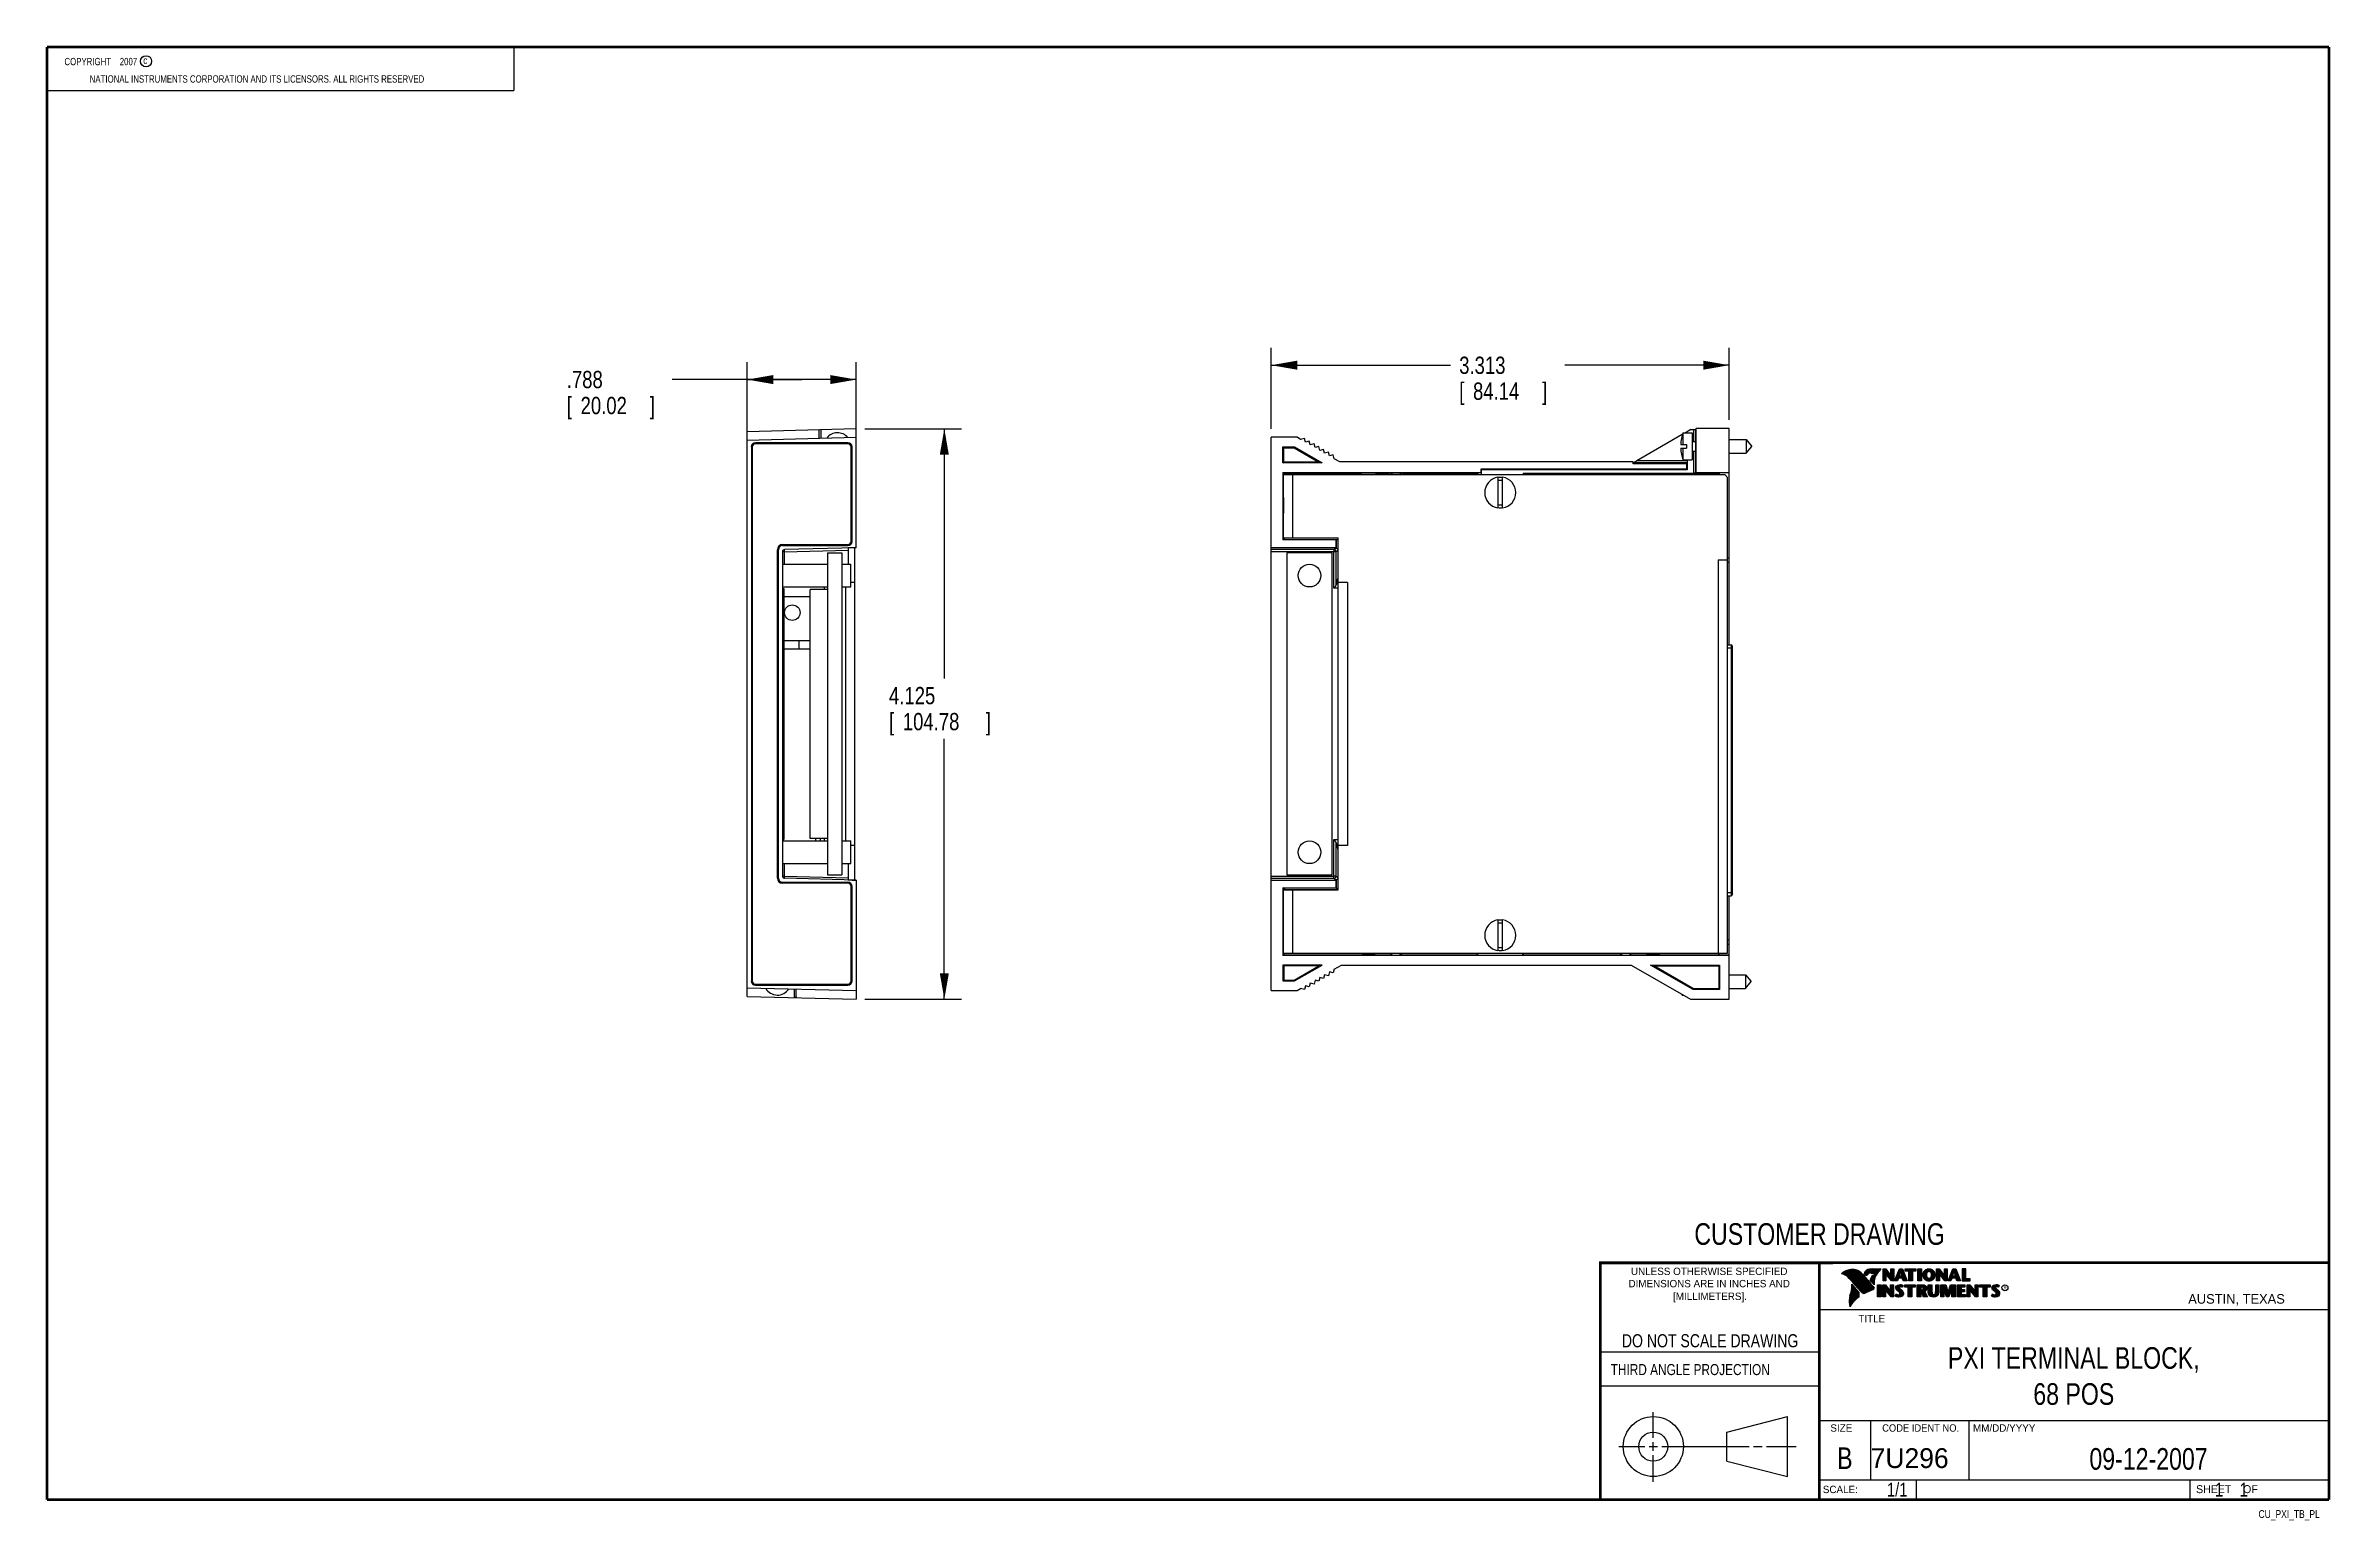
# Model space of a CAD drawing. Header units: inches. Extents: x 0.2 to 16.8, y 0.1 to 10.8.
import ezdxf
from ezdxf.enums import TextEntityAlignment as Align

# ---------------------------------------------------------------- set-up
doc = ezdxf.new("R2010")
doc.units = ezdxf.units.IN
doc.header["$LTSCALE"] = 0.935
doc.header["$MEASUREMENT"] = 0
doc.layers.get('0').update_dxf_attribs({"linetype": 'CONTINUOUS'})
doc.layers.add('DIMENSIONS', color=7, linetype='CONTINUOUS')
doc.styles.get("Standard").update_dxf_attribs({"font": 'txt', "width": 0.8})
doc.dimstyles.new('DIMSTYLE_1', dxfattribs={"dimtxt": 0.125, "dimasz": 0.1875, "dimexe": 0.18, "dimexo": 0.0625, "dimgap": 0.09, "dimtad": 0, "dimtih": 1, "dimtoh": 1, "dimdec": 3, "dimzin": 4, "dimdsep": 46, "dimtxsty": 'STANDARD', "dimblk": '_FILLED', "dimblk1": '_FILLED', "dimblk2": '_FILLED', "dimcen": 0.09, "dimadec": 0, "dimazin": 0, "dimtp": 0.01, "dimtm": 0.01, "dimtfac": 1, "dimtdec": 3, "dimtofl": 0, "dimtmove": 0, "dimatfit": 3, "dimldrblk": '_FILLED', "dimfxl": 1, "dimtolj": 1, "dimtzin": 4, "dimarcsym": 0})

msp = doc.modelspace()

# ---------------------------------------------------------------- texts
at = {"color": 2, "linetype": 'CONTINUOUS', "width": 0.8}
for s, height, p in [('c', 0.053, (0.946, 10.6363)), ('NATIONAL INSTRUMENTS CORPORATION AND ITS LICENSORS. ALL RIGHTS RESERVED', 0.053, (0.5583, 10.5016)), ('THIRD ANGLE PROJECTION', 0.08, (11.5564, 1.1584))]:
    msp.add_text(s, height=height, dxfattribs=at).set_placement(p)
at = {"color": 7, "linetype": 'CONTINUOUS', "width": 0.8}
for s, height, p in [('CUSTOMER DRAWING', 0.15625, (13.0668, 2.1001)), ('DO NOT SCALE DRAWING', 0.095, (12.2754, 1.3592)), ('B', 0.1562, (13.2497, 0.4798))]:
    msp.add_text(s, height=height, dxfattribs=at).set_placement(p, align=Align.CENTER)
at = {"color": 2, "linetype": 'CONTINUOUS'}
for s, p in [('DIMENSIONS ARE IN INCHES AND', (12.2688, 1.7933)), ('UNLESS OTHERWISE SPECIFIED', (12.2688, 1.8819)), ('[MILLIMETERS].', (12.2746, 1.7015))]:
    msp.add_text(s, height=0.053254, dxfattribs=at).set_placement(p, align=Align.CENTER)
for s, height, p in [('R', 0.0217, (14.3971, 1.7782)), ('AUSTIN, TEXAS', 0.069617, (15.7327, 1.6745)), ('TITLE', 0.05325, (13.3474, 1.5397)), ('SIZE', 0.05325, (13.1451, 0.7494)), ('MM/DD/YYYY', 0.05325, (14.1765, 0.7494)), ('SCALE:', 0.05325, (13.0904, 0.3053)), ('SHEET    OF', 0.057262, (15.7892, 0.3052))]:
    msp.add_text(s, height=height, dxfattribs=at).set_placement(p)
at = {"color": 2, "linetype": 'CONTINUOUS', "width": 0.95}
msp.add_text('CODE IDENT NO.', height=0.053254, dxfattribs=at).set_placement((13.7978, 0.7494), align=Align.CENTER)
at = {"color": 7, "linetype": 'CONTINUOUS'}
msp.add_text('7U296', height=0.14316, dxfattribs=at).set_placement((13.4363, 0.4866))
at = {"color": 7, "linetype": 'CONTINUOUS', "width": 0.8}
msp.add_text('1/1', height=0.1, dxfattribs=at).set_placement((13.7025, 0.2805), align=Align.RIGHT)
at = {"color": 2, "linetype": 'CONTINUOUS', "width": 0.8}
msp.add_text('CU_PXI_TB_PL', height=0.057262, dxfattribs=at).set_placement((16.6837, 0.1254), align=Align.RIGHT)
at = {"color": 2, "linetype": 'CONTINUOUS', "insert": (0.3125, 10.6805), "char_height": 0.053, "width": 0.8904, "attachment_point": 1}
msp.add_mtext('    COPYRIGHT    2007', dxfattribs=at)
at = {"color": 7, "linetype": 'CONTINUOUS'}
for s, insert, char_height, width, attachment_point in [('PXI TERMINAL BLOCK,\\P68 POS', (14.9051, 1.3603), 0.15625, 2.375, 2), ('09-12-2007 ', (15.4455, 0.6307), 0.15625, 1.375, 2), ('    1    1', (15.8075, 0.3805), 0.1, 0.8, 1)]:
    msp.add_mtext(s, dxfattribs=dict(at, insert=insert, char_height=char_height, width=width, attachment_point=attachment_point))

# ---------------------------------------------------------------- blocks, each defined once
blk = doc.blocks.new('_FILLED')
at = {"color": 0, "linetype": 'BYBLOCK'}
blk.add_solid([(0, 0), (-1, 0.174), (-1, -0.174)], dxfattribs=at)
blk = doc.blocks.new('*D0')
at = {"layer": 'DIMENSIONS', "color": 2, "linetype": 'CONTINUOUS'}
for p, q in [((5.313, 7.98), (5.313, 8.48)), ((6.101, 8), (6.101, 8.48)), ((5.707, 8.355), (4.77, 8.355)), ((5.313, 8.355), (5.707, 8.355)), ((6.101, 8.355), (5.707, 8.355))]:
    blk.add_line(p, q, dxfattribs=at)
at = {"layer": 'DIMENSIONS', "color": 2, "linetype": 'CONTINUOUS', "xscale": 0.1875, "yscale": 0.1875, "zscale": 0.1875, "rotation": 180}
blk.add_blockref('_FILLED', (5.313, 8.355), dxfattribs=at)
at = {"layer": 'DIMENSIONS', "color": 2, "linetype": 'CONTINUOUS', "xscale": 0.1875, "yscale": 0.1875, "zscale": 0.1875}
blk.add_blockref('_FILLED', (6.101, 8.355), dxfattribs=at)
at = {"layer": 'DIMENSIONS', "color": 2, "linetype": 'CONTINUOUS', "width": 0.8}
for s, p in [('.788', (4.008, 8.293)), ('[', (4.008, 8.105)), ('20.02', (4.108, 8.105)), (']', (4.608, 8.105))]:
    blk.add_text(s, height=0.125, dxfattribs=at).set_placement(p)
blk = doc.blocks.new('*D1')
at = {"layer": 'DIMENSIONS', "color": 2, "linetype": 'CONTINUOUS'}
for p, q in [((6.163, 8), (6.863, 8)), ((6.738, 8), (6.738, 6.195)), ((6.738, 3.875), (6.738, 5.758)), ((6.163, 3.875), (6.863, 3.875))]:
    blk.add_line(p, q, dxfattribs=at)
at = {"layer": 'DIMENSIONS', "color": 2, "linetype": 'CONTINUOUS', "xscale": 0.1875, "yscale": 0.1875, "zscale": 0.1875}
for p, rotation in [((6.738, 8), 90), ((6.738, 3.875), 270)]:
    blk.add_blockref('_FILLED', p, dxfattribs=dict(at, rotation=rotation))
at = {"layer": 'DIMENSIONS', "color": 2, "linetype": 'CONTINUOUS', "width": 0.8}
for s, p in [('4.125', (6.338, 6.008)), ('[', (6.338, 5.82)), (']', (7.038, 5.82)), ('104.78', (6.438, 5.82))]:
    blk.add_text(s, height=0.125, dxfattribs=at).set_placement(p)
blk = doc.blocks.new('*D2')
at = {"layer": 'DIMENSIONS', "color": 2, "linetype": 'CONTINUOUS'}
for p, q in [((9.102, 8), (9.102, 8.584)), ((9.102, 8.459), (10.399, 8.459)), ((12.414, 8.459), (11.224, 8.459)), ((12.414, 8.063), (12.414, 8.584))]:
    blk.add_line(p, q, dxfattribs=at)
at = {"layer": 'DIMENSIONS', "color": 2, "linetype": 'CONTINUOUS', "xscale": 0.1875, "yscale": 0.1875, "zscale": 0.1875, "rotation": 180}
blk.add_blockref('_FILLED', (9.102, 8.459), dxfattribs=at)
at = {"layer": 'DIMENSIONS', "color": 2, "linetype": 'CONTINUOUS', "xscale": 0.1875, "yscale": 0.1875, "zscale": 0.1875}
blk.add_blockref('_FILLED', (12.414, 8.459), dxfattribs=at)
at = {"layer": 'DIMENSIONS', "color": 2, "linetype": 'CONTINUOUS', "width": 0.8}
for s, p in [('3.313', (10.461, 8.396)), ('[', (10.461, 8.209)), ('84.14', (10.561, 8.209)), (']', (11.061, 8.209))]:
    blk.add_text(s, height=0.125, dxfattribs=at).set_placement(p)

# ---------------------------------------------------------------- dimensions: what is measured, and where the dimension line sits
at = {"layer": 'DIMENSIONS', "color": 2, "linetype": 'CONTINUOUS'}
dim = msp.add_linear_dim(base=(6.1007, 8.3551), p1=(5.3127, 7.9797), p2=(6.1007, 8.0004), dimstyle='DIMSTYLE_1', dxfattribs=at)
dim.commit()
dim.dimension.update_dxf_attribs({"geometry": '*D0', "text_midpoint": (4.3579, 8.2613), "dimtype": 160})
for base, p1, p2, angle, picture, middle in [((9.1015878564, 8.4587629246), (12.4140878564, 8.0628618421), (9.1015878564, 8.0003618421), 180, '*D2', (10.8111753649, 8.3650129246)), ((6.7377, 3.8754), (6.1632, 8.0004), (6.1632, 3.8754), 270, '*D1', (6.7377, 5.9766))]:
    dim = msp.add_linear_dim(base=base, p1=p1, p2=p2, angle=angle, dimstyle='DIMSTYLE_1', dxfattribs=at)
    dim.commit()
    dim.dimension.update_dxf_attribs({"geometry": picture, "text_midpoint": middle, "dimtype": 160})

# ---------------------------------------------------------------- linework, layer by layer
at = {"color": 2, "linetype": 'CONTINUOUS'}
for p, q in [((0.25, 10.7586), (3.625, 10.7586)), ((0.25, 10.7586), (0.25, 10.4456)), ((3.625, 10.7586), (3.625, 10.4456)), ((0.25, 10.4456), (3.625, 10.4456)), ((13.0652, 1.9695), (16.745, 1.9695)), ((13.0652, 1.9695), (13.0652, 0.2605)), ((13.2311, 1.8934), (13.2311, 1.8949)), ((13.2347, 1.8921), (13.2347, 1.8972)), ((13.2382, 1.8907), (13.2382, 1.8994)), ((13.2418, 1.8892), (13.2418, 1.9015)), ((13.2453, 1.8876), (13.2453, 1.9035)), ((13.2489, 1.8858), (13.2489, 1.9054)), ((13.2524, 1.8839), (13.2524, 1.9069)), ((13.256, 1.8818), (13.256, 1.9084)), ((13.2596, 1.8796), (13.2596, 1.9098)), ((13.2631, 1.8772), (13.2631, 1.9111)), ((13.2667, 1.8747), (13.2667, 1.9124)), ((13.2702, 1.872), (13.2702, 1.9135)), ((13.2738, 1.869), (13.2738, 1.9146)), ((13.2773, 1.8658), (13.2773, 1.9155)), ((13.2809, 1.8624), (13.2809, 1.9164)), ((13.2844, 1.8587), (13.2844, 1.9173)), ((13.288, 1.8549), (13.288, 1.9181)), ((13.2915, 1.851), (13.2915, 1.9188)), ((13.2951, 1.8471), (13.2951, 1.9194)), ((13.2987, 1.8431), (13.2987, 1.9198)), ((13.3022, 1.8391), (13.3022, 1.92)), ((13.3058, 1.8351), (13.3058, 1.9201)), ((13.3093, 1.8311), (13.3093, 1.9201)), ((13.3129, 1.827), (13.3129, 1.9199)), ((13.3164, 1.8229), (13.3164, 1.9196)), ((13.32, 1.8188), (13.32, 1.9192)), ((13.3235, 1.8146), (13.3235, 1.9186)), ((13.3271, 1.8104), (13.3271, 1.9179)), ((13.3306, 1.8062), (13.3306, 1.9172)), ((13.3342, 1.802), (13.3342, 1.9163)), ((13.3378, 1.7978), (13.3378, 1.9151)), ((13.3413, 1.7937), (13.3413, 1.9138)), ((13.3449, 1.7897), (13.3449, 1.9122)), ((13.3484, 1.7856), (13.3484, 1.9103)), ((13.352, 1.7817), (13.352, 1.9081)), ((13.3555, 1.7778), (13.3555, 1.9055)), ((13.3591, 1.7739), (13.3591, 1.9026)), ((13.3626, 1.7701), (13.3626, 1.8991)), ((13.3662, 1.7663), (13.3662, 1.8952)), ((13.3697, 1.7625), (13.3697, 1.8915)), ((13.3733, 1.7588), (13.3733, 1.8878)), ((13.3769, 1.7556), (13.3769, 1.8841)), ((13.3804, 1.7529), (13.3804, 1.8803)), ((13.384, 1.7512), (13.384, 1.8766)), ((13.3875, 1.7509), (13.3875, 1.8728)), ((13.4022, 1.878), (13.3901, 1.8922)), ((13.3911, 1.7518), (13.3911, 1.8691)), ((13.4029, 1.881), (13.3927, 1.893)), ((13.3946, 1.8908), (13.3946, 1.8999)), ((13.3946, 1.7533), (13.3946, 1.8653)), ((13.3982, 1.8866), (13.3982, 1.9062)), ((13.3982, 1.7548), (13.3982, 1.8615)), ((13.4017, 1.8824), (13.4017, 1.9101)), ((13.4017, 1.7563), (13.4017, 1.8574)), ((13.4053, 1.8823), (13.4053, 1.9129)), ((13.4053, 1.7578), (13.4053, 1.8531)), ((13.4088, 1.8844), (13.4088, 1.915)), ((13.4088, 1.7593), (13.4088, 1.8488)), ((13.4124, 1.887), (13.4124, 1.9167)), ((13.4124, 1.7609), (13.4124, 1.8445)), ((13.4159, 1.89), (13.4159, 1.9182)), ((13.4159, 1.7625), (13.4159, 1.8402)), ((13.4195, 1.8937), (13.4195, 1.9193)), ((13.4195, 1.7641), (13.4195, 1.8359)), ((13.4231, 1.8964), (13.4231, 1.9203)), ((13.4231, 1.7657), (13.4231, 1.8316)), ((13.4266, 1.8982), (13.4266, 1.9209)), ((13.4266, 1.7674), (13.4266, 1.8273)), ((13.4302, 1.8995), (13.4302, 1.9214)), ((13.4302, 1.7691), (13.4302, 1.823)), ((13.4414, 1.8328), (13.4319, 1.8437)), ((13.4337, 1.8997), (13.4337, 1.922)), ((13.4337, 1.7708), (13.4337, 1.8187)), ((13.4433, 1.8344), (13.4349, 1.844)), ((13.4373, 1.8991), (13.4373, 1.9224)), ((13.4373, 1.8413), (13.4373, 1.8491)), ((13.4408, 1.898), (13.4408, 1.9228)), ((13.4408, 1.8372), (13.4408, 1.8572)), ((13.4444, 1.8972), (13.4444, 1.9231)), ((13.4444, 1.8331), (13.4444, 1.8665)), ((13.4479, 1.8969), (13.4479, 1.9234)), ((13.4479, 1.8288), (13.4479, 1.873)), ((13.4515, 1.8966), (13.4515, 1.9236)), ((13.4515, 1.8247), (13.4515, 1.8764)), ((13.4529, 1.9261), (13.5132, 1.9271)), ((13.453, 1.9236), (13.5067, 1.9245)), ((13.455, 1.8965), (13.455, 1.9237)), ((13.455, 1.8207), (13.455, 1.878)), ((13.4586, 1.8964), (13.4586, 1.9237)), ((13.4586, 1.8303), (13.4586, 1.879)), ((13.4622, 1.8957), (13.4622, 1.9238)), ((13.4622, 1.8535), (13.4622, 1.8795)), ((13.4657, 1.8935), (13.4657, 1.9238)), ((13.4657, 1.8636), (13.4657, 1.8798)), ((13.4693, 1.872), (13.4693, 1.9239)), ((13.4728, 1.8794), (13.4728, 1.9239)), ((13.4764, 1.8859), (13.4764, 1.924)), ((13.4799, 1.8919), (13.4799, 1.924)), ((13.4835, 1.8973), (13.4835, 1.9241)), ((13.487, 1.9023), (13.487, 1.9242)), ((13.4906, 1.9069), (13.4906, 1.9242)), ((13.4941, 1.9112), (13.4941, 1.9243)), ((13.4977, 1.9153), (13.4977, 1.9243)), ((13.5013, 1.9191), (13.5013, 1.9244)), ((13.5261, 1.9263), (13.5451, 1.9263)), ((13.5261, 1.839), (13.5261, 1.9263)), ((13.5466, 1.839), (13.5261, 1.839)), ((13.5286, 1.9237), (13.5439, 1.9237)), ((13.5286, 1.8415), (13.5286, 1.9237)), ((13.5441, 1.8415), (13.5286, 1.8415)), ((13.5332, 1.8415), (13.5332, 1.9237)), ((13.5367, 1.8415), (13.5367, 1.9237)), ((13.5402, 1.8415), (13.5402, 1.9237)), ((13.5441, 1.8976), (13.5437, 1.9237)), ((13.5439, 1.9237), (13.5854, 1.869)), ((13.5873, 1.8415), (13.5441, 1.8976)), ((13.5441, 1.8976), (13.5441, 1.8415)), ((13.5451, 1.9263), (13.5829, 1.8765)), ((13.586, 1.839), (13.5466, 1.8902)), ((13.5466, 1.8902), (13.5466, 1.839)), ((13.5471, 1.8936), (13.5471, 1.9194)), ((13.5506, 1.8891), (13.5506, 1.9149)), ((13.5541, 1.8846), (13.5541, 1.9103)), ((13.5576, 1.8801), (13.5576, 1.9057)), ((13.561, 1.8756), (13.561, 1.9011)), ((13.5645, 1.8711), (13.5645, 1.8965)), ((13.568, 1.8665), (13.568, 1.8919)), ((13.5715, 1.862), (13.5715, 1.8874)), ((13.575, 1.8575), (13.575, 1.8828)), ((13.5784, 1.853), (13.5784, 1.8782)), ((13.5819, 1.8485), (13.5819, 1.8736)), ((13.5829, 1.9263), (13.6036, 1.9263)), ((13.5829, 1.8765), (13.5829, 1.9263)), ((13.5854, 1.9237), (13.6011, 1.9237)), ((13.5854, 1.869), (13.5854, 1.9237)), ((13.5854, 1.844), (13.5854, 1.869)), ((13.6036, 1.839), (13.586, 1.839)), ((13.6011, 1.8415), (13.5873, 1.8415)), ((13.5889, 1.8415), (13.5889, 1.9237)), ((13.5923, 1.8415), (13.5923, 1.9237)), ((13.5958, 1.8415), (13.5958, 1.9237)), ((13.5993, 1.8415), (13.5993, 1.9237)), ((13.6011, 1.9237), (13.6011, 1.8415)), ((13.6036, 1.9263), (13.6036, 1.839)), ((13.6088, 1.839), (13.6444, 1.9262)), ((13.6294, 1.839), (13.6088, 1.839)), ((13.6125, 1.8415), (13.6461, 1.9237)), ((13.6277, 1.8415), (13.6125, 1.8415)), ((13.6167, 1.8415), (13.6167, 1.8516)), ((13.6201, 1.8415), (13.6201, 1.8601)), ((13.6236, 1.8415), (13.6236, 1.8686)), ((13.6271, 1.8415), (13.6271, 1.8771)), ((13.6361, 1.8623), (13.6277, 1.8415)), ((13.6378, 1.8598), (13.6294, 1.839)), ((13.6306, 1.8486), (13.6306, 1.8857)), ((13.634, 1.8573), (13.634, 1.8942)), ((13.6665, 1.8623), (13.6361, 1.8623)), ((13.6375, 1.8623), (13.6375, 1.9027)), ((13.6647, 1.8598), (13.6378, 1.8598)), ((13.6388, 1.8711), (13.65, 1.9073)), ((13.6639, 1.8711), (13.6388, 1.8711)), ((13.641, 1.8781), (13.641, 1.9112)), ((13.641, 1.8623), (13.641, 1.8711)), ((13.6423, 1.8736), (13.6519, 1.9048)), ((13.6606, 1.8736), (13.6423, 1.8736)), ((13.6444, 1.9262), (13.6664, 1.9262)), ((13.6445, 1.8893), (13.6445, 1.9197)), ((13.6445, 1.8623), (13.6445, 1.8711)), ((13.6461, 1.9237), (13.6647, 1.9237)), ((13.6479, 1.9006), (13.6479, 1.9237)), ((13.6479, 1.8623), (13.6479, 1.8711)), ((13.65, 1.9073), (13.6541, 1.9073)), ((13.6514, 1.9073), (13.6514, 1.9237)), ((13.6514, 1.8623), (13.6514, 1.8711)), ((13.6519, 1.9048), (13.6521, 1.9048)), ((13.6521, 1.9048), (13.6606, 1.8736)), ((13.6541, 1.9073), (13.6639, 1.8711)), ((13.6549, 1.9043), (13.6549, 1.9237)), ((13.6549, 1.8623), (13.6549, 1.8711)), ((13.6584, 1.8915), (13.6584, 1.9237)), ((13.6584, 1.8623), (13.6584, 1.8711)), ((13.6618, 1.8787), (13.6618, 1.9237)), ((13.6618, 1.8623), (13.6618, 1.8711)), ((13.6647, 1.9237), (13.6959, 1.8415)), ((13.6717, 1.839), (13.6647, 1.8598)), ((13.6653, 1.8623), (13.6653, 1.922)), ((13.6664, 1.9262), (13.6995, 1.839)), ((13.6735, 1.8415), (13.6665, 1.8623)), ((13.6688, 1.8555), (13.6688, 1.9128)), ((13.6995, 1.839), (13.6717, 1.839)), ((13.6723, 1.8452), (13.6723, 1.9037)), ((13.6959, 1.8415), (13.6735, 1.8415)), ((13.6757, 1.8415), (13.6757, 1.8945)), ((13.6792, 1.8415), (13.6792, 1.8854)), ((13.6827, 1.8415), (13.6827, 1.8762)), ((13.6862, 1.8415), (13.6862, 1.8671)), ((13.6866, 1.9262), (13.7634, 1.9262)), ((13.6866, 1.9099), (13.6866, 1.9262)), ((13.7118, 1.9099), (13.6866, 1.9099)), ((13.6891, 1.9237), (13.7609, 1.9237)), ((13.6891, 1.9125), (13.6891, 1.9237)), ((13.7143, 1.9125), (13.6891, 1.9125)), ((13.6896, 1.8415), (13.6896, 1.8579)), ((13.6931, 1.9125), (13.6931, 1.9237)), ((13.6931, 1.8415), (13.6931, 1.8488)), ((13.6966, 1.9125), (13.6966, 1.9237)), ((13.7001, 1.9125), (13.7001, 1.9237)), ((13.7035, 1.9125), (13.7035, 1.9237)), ((13.707, 1.9125), (13.707, 1.9237)), ((13.7105, 1.9125), (13.7105, 1.9237)), ((13.7118, 1.839), (13.7118, 1.9099)), ((13.7382, 1.839), (13.7118, 1.839)), ((13.7143, 1.9125), (13.714, 1.9237)), ((13.7143, 1.8415), (13.7143, 1.9125)), ((13.7357, 1.8415), (13.7143, 1.8415)), ((13.7174, 1.8415), (13.7174, 1.9237)), ((13.7209, 1.8415), (13.7209, 1.9237)), ((13.7244, 1.8415), (13.7244, 1.9237)), ((13.7279, 1.8415), (13.7279, 1.9237)), ((13.7313, 1.8415), (13.7313, 1.9237)), ((13.7357, 1.9125), (13.7348, 1.9237)), ((13.7609, 1.9125), (13.7357, 1.9125)), ((13.7357, 1.9125), (13.7357, 1.8415)), ((13.7634, 1.9099), (13.7382, 1.9099)), ((13.7382, 1.9099), (13.7382, 1.839)), ((13.7383, 1.9125), (13.7383, 1.9237)), ((13.7418, 1.9125), (13.7418, 1.9237)), ((13.7452, 1.9125), (13.7452, 1.9237)), ((13.7487, 1.9125), (13.7487, 1.9237)), ((13.7522, 1.9125), (13.7522, 1.9237)), ((13.7557, 1.9125), (13.7557, 1.9237)), ((13.7591, 1.9125), (13.7591, 1.9237)), ((13.7609, 1.9237), (13.7609, 1.9125)), ((13.7634, 1.9262), (13.7634, 1.9099)), ((13.7768, 1.9262), (13.8031, 1.9262)), ((13.7768, 1.839), (13.7768, 1.9262)), ((13.8031, 1.839), (13.7768, 1.839)), ((13.7794, 1.9237), (13.8006, 1.9237)), ((13.7794, 1.8415), (13.7794, 1.9237)), ((13.8006, 1.8415), (13.7794, 1.8415)), ((13.7835, 1.8415), (13.7835, 1.9237)), ((13.787, 1.8415), (13.787, 1.9237)), ((13.7904, 1.8415), (13.7904, 1.9237)), ((13.7939, 1.8415), (13.7939, 1.9237)), ((13.7974, 1.8415), (13.7974, 1.9237)), ((13.8006, 1.9237), (13.8006, 1.8415)), ((13.8031, 1.9262), (13.8031, 1.839)), ((13.8154, 1.8853), (13.8155, 1.8871)), ((13.8154, 1.8834), (13.8154, 1.8853)), ((13.8154, 1.8816), (13.8154, 1.8834)), ((13.8155, 1.8797), (13.8154, 1.8816)), ((13.8155, 1.8871), (13.8157, 1.8889)), ((13.8157, 1.8779), (13.8155, 1.8797)), ((13.8157, 1.8889), (13.8159, 1.8907)), ((13.8159, 1.876), (13.8157, 1.8779)), ((13.8159, 1.8907), (13.8161, 1.8924)), ((13.8162, 1.8742), (13.8159, 1.876)), ((13.8161, 1.8924), (13.8165, 1.8941)), ((13.8166, 1.8724), (13.8162, 1.8742)), ((13.8165, 1.8941), (13.8169, 1.8958)), ((13.817, 1.8706), (13.8166, 1.8724)), ((13.8169, 1.8958), (13.8174, 1.8975)), ((13.8174, 1.8689), (13.817, 1.8706)), ((13.8174, 1.8975), (13.8179, 1.8991)), ((13.8179, 1.8672), (13.8174, 1.8689)), ((13.8179, 1.8991), (13.8185, 1.9006)), ((13.8179, 1.8852), (13.818, 1.8869)), ((13.8179, 1.8834), (13.8179, 1.8852)), ((13.818, 1.8817), (13.8179, 1.8834)), ((13.8185, 1.8655), (13.8179, 1.8672)), ((13.818, 1.8869), (13.8182, 1.8886)), ((13.8181, 1.8799), (13.818, 1.8817)), ((13.8182, 1.8781), (13.8181, 1.8799)), ((13.8182, 1.8886), (13.8184, 1.8903)), ((13.8184, 1.8764), (13.8182, 1.8781)), ((13.8184, 1.8903), (13.8186, 1.892)), ((13.8187, 1.8746), (13.8184, 1.8764)), ((13.8185, 1.9006), (13.8191, 1.9021)), ((13.8191, 1.8639), (13.8185, 1.8655)), ((13.8186, 1.892), (13.819, 1.8936)), ((13.8191, 1.8729), (13.8187, 1.8746)), ((13.819, 1.8936), (13.8193, 1.8952)), ((13.8191, 1.9021), (13.8198, 1.9036)), ((13.8194, 1.8712), (13.8191, 1.8729)), ((13.8198, 1.8623), (13.8191, 1.8639)), ((13.8193, 1.8952), (13.8198, 1.8967)), ((13.8199, 1.8696), (13.8194, 1.8712)), ((13.8198, 1.9036), (13.8206, 1.9051)), ((13.8198, 1.8967), (13.8203, 1.8982)), ((13.8205, 1.8607), (13.8198, 1.8623)), ((13.8204, 1.8679), (13.8199, 1.8696)), ((13.8203, 1.8982), (13.8208, 1.8997)), ((13.8209, 1.8664), (13.8204, 1.8679)), ((13.8213, 1.8592), (13.8205, 1.8607)), ((13.8206, 1.9051), (13.8214, 1.9065)), ((13.8208, 1.8997), (13.8214, 1.9011)), ((13.8209, 1.8664), (13.8208, 1.8997)), ((13.8215, 1.8648), (13.8209, 1.8664)), ((13.8221, 1.8578), (13.8213, 1.8592)), ((13.8214, 1.9065), (13.8223, 1.9079)), ((13.8214, 1.9011), (13.8221, 1.9025)), ((13.8221, 1.8633), (13.8215, 1.8648)), ((13.8221, 1.9025), (13.8228, 1.9038)), ((13.8228, 1.8619), (13.8221, 1.8633)), ((13.823, 1.8563), (13.8221, 1.8578)), ((13.8223, 1.9079), (13.8232, 1.9092)), ((13.8228, 1.9038), (13.8236, 1.9052)), ((13.8235, 1.8604), (13.8228, 1.8619)), ((13.8239, 1.855), (13.823, 1.8563)), ((13.8232, 1.9092), (13.8243, 1.9106)), ((13.8243, 1.8591), (13.8235, 1.8604)), ((13.8236, 1.9052), (13.8244, 1.9065)), ((13.8249, 1.8536), (13.8239, 1.855)), ((13.8243, 1.9106), (13.8253, 1.9119)), ((13.8243, 1.8591), (13.8244, 1.9065)), ((13.8251, 1.8577), (13.8243, 1.8591)), ((13.8244, 1.9065), (13.8253, 1.9077)), ((13.826, 1.8523), (13.8249, 1.8536)), ((13.826, 1.8564), (13.8251, 1.8577)), ((13.8253, 1.9119), (13.8265, 1.9132)), ((13.8253, 1.9077), (13.8262, 1.909)), ((13.8269, 1.8552), (13.826, 1.8564)), ((13.8271, 1.8511), (13.826, 1.8523)), ((13.8262, 1.909), (13.8273, 1.9102)), ((13.8265, 1.9132), (13.8276, 1.9144)), ((13.8279, 1.854), (13.8269, 1.8552)), ((13.8282, 1.8499), (13.8271, 1.8511)), ((13.8273, 1.9102), (13.8283, 1.9114)), ((13.8276, 1.9144), (13.8288, 1.9156)), ((13.8279, 1.854), (13.8283, 1.9114)), ((13.8289, 1.8528), (13.8279, 1.854)), ((13.8294, 1.8487), (13.8282, 1.8499)), ((13.8283, 1.9114), (13.8294, 1.9126)), ((13.8288, 1.9156), (13.8301, 1.9167)), ((13.83, 1.8517), (13.8289, 1.8528)), ((13.8294, 1.9126), (13.8306, 1.9137)), ((13.8306, 1.8476), (13.8294, 1.8487)), ((13.8311, 1.8506), (13.83, 1.8517)), ((13.8301, 1.9167), (13.8314, 1.9178)), ((13.8306, 1.9137), (13.8318, 1.9148)), ((13.8319, 1.8466), (13.8306, 1.8476)), ((13.8311, 1.8506), (13.8318, 1.9148)), ((13.8323, 1.8496), (13.8311, 1.8506)), ((13.8314, 1.9178), (13.8327, 1.9188)), ((13.8318, 1.9148), (13.833, 1.9158)), ((13.8332, 1.8456), (13.8319, 1.8466)), ((13.8335, 1.8486), (13.8323, 1.8496)), ((13.8327, 1.9188), (13.834, 1.9198)), ((13.833, 1.9158), (13.8342, 1.9168)), ((13.8346, 1.8447), (13.8332, 1.8456)), ((13.8347, 1.8477), (13.8335, 1.8486)), ((13.834, 1.9198), (13.8354, 1.9207)), ((13.8342, 1.9168), (13.8355, 1.9177)), ((13.836, 1.8438), (13.8346, 1.8447)), ((13.8347, 1.8477), (13.8355, 1.9177)), ((13.836, 1.8468), (13.8347, 1.8477)), ((13.8354, 1.9207), (13.8368, 1.9215)), ((13.8355, 1.9177), (13.8368, 1.9185)), ((13.8373, 1.846), (13.836, 1.8468)), ((13.8374, 1.843), (13.836, 1.8438)), ((13.8368, 1.9215), (13.8382, 1.9223)), ((13.8368, 1.9185), (13.8381, 1.9193)), ((13.8386, 1.8452), (13.8373, 1.846)), ((13.839, 1.8423), (13.8374, 1.843)), ((13.8381, 1.9193), (13.8394, 1.92)), ((13.8386, 1.8452), (13.8381, 1.9193)), ((13.8382, 1.9223), (13.8397, 1.923)), ((13.84, 1.8445), (13.8386, 1.8452)), ((13.8405, 1.8416), (13.839, 1.8423)), ((13.8394, 1.92), (13.8408, 1.9207)), ((13.8397, 1.923), (13.8412, 1.9237)), ((13.8397, 1.8857), (13.8398, 1.8868)), ((13.8397, 1.8845), (13.8397, 1.8857)), ((13.8397, 1.8833), (13.8397, 1.8845)), ((13.8397, 1.8821), (13.8397, 1.8833)), ((13.8397, 1.8809), (13.8397, 1.8821)), ((13.8398, 1.8796), (13.8397, 1.8809)), ((13.8398, 1.8868), (13.8399, 1.888)), ((13.8399, 1.8784), (13.8398, 1.8796)), ((13.8399, 1.888), (13.84, 1.8891)), ((13.84, 1.8773), (13.8399, 1.8784)), ((13.84, 1.8891), (13.8401, 1.8902)), ((13.8401, 1.8761), (13.84, 1.8773)), ((13.8415, 1.8439), (13.84, 1.8445)), ((13.8401, 1.8902), (13.8402, 1.8913)), ((13.8402, 1.8749), (13.8401, 1.8761)), ((13.8402, 1.8913), (13.8403, 1.8924)), ((13.8404, 1.8738), (13.8402, 1.8749)), ((13.8403, 1.8924), (13.8405, 1.8934)), ((13.8405, 1.8727), (13.8404, 1.8738)), ((13.8405, 1.8934), (13.8407, 1.8944)), ((13.8407, 1.8716), (13.8405, 1.8727)), ((13.8421, 1.8409), (13.8405, 1.8416)), ((13.8407, 1.8944), (13.8409, 1.8954)), ((13.841, 1.8706), (13.8407, 1.8716)), ((13.8408, 1.9207), (13.8422, 1.9213)), ((13.8409, 1.8954), (13.8411, 1.8963)), ((13.8412, 1.8696), (13.841, 1.8706)), ((13.8411, 1.8963), (13.8414, 1.8972)), ((13.8412, 1.9237), (13.8427, 1.9243)), ((13.8414, 1.8686), (13.8412, 1.8696)), ((13.8414, 1.8972), (13.8416, 1.8981)), ((13.8417, 1.8677), (13.8414, 1.8686)), ((13.8415, 1.8439), (13.8417, 1.8678)), ((13.843, 1.8433), (13.8415, 1.8439)), ((13.8416, 1.8981), (13.8419, 1.899)), ((13.842, 1.8667), (13.8417, 1.8677)), ((13.8419, 1.899), (13.8422, 1.8999)), ((13.842, 1.8991), (13.8422, 1.9213)), ((13.8423, 1.8658), (13.842, 1.8667)), ((13.8438, 1.8404), (13.8421, 1.8409)), ((13.8422, 1.9213), (13.8436, 1.9219)), ((13.8422, 1.8999), (13.8426, 1.9007)), ((13.8422, 1.8844), (13.8423, 1.8856)), ((13.8422, 1.8833), (13.8422, 1.8844)), ((13.8422, 1.8821), (13.8422, 1.8833)), ((13.8423, 1.8809), (13.8422, 1.8821)), ((13.8423, 1.8867), (13.8424, 1.8878)), ((13.8423, 1.8856), (13.8423, 1.8867)), ((13.8423, 1.8798), (13.8423, 1.8809)), ((13.8424, 1.8786), (13.8423, 1.8798)), ((13.8427, 1.865), (13.8423, 1.8658)), ((13.8424, 1.8878), (13.8425, 1.8889)), ((13.8425, 1.8775), (13.8424, 1.8786)), ((13.8425, 1.8889), (13.8426, 1.89)), ((13.8426, 1.8764), (13.8425, 1.8775)), ((13.8426, 1.9007), (13.843, 1.9016)), ((13.8426, 1.89), (13.8427, 1.891)), ((13.8427, 1.8753), (13.8426, 1.8764)), ((13.8427, 1.9243), (13.8443, 1.9248)), ((13.8427, 1.891), (13.8428, 1.892)), ((13.8429, 1.8742), (13.8427, 1.8753)), ((13.8431, 1.8641), (13.8427, 1.865)), ((13.8428, 1.892), (13.843, 1.893)), ((13.843, 1.8731), (13.8429, 1.8742)), ((13.843, 1.9016), (13.8434, 1.9024)), ((13.843, 1.893), (13.8432, 1.8939)), ((13.8432, 1.8721), (13.843, 1.8731)), ((13.8445, 1.8428), (13.843, 1.8433)), ((13.8434, 1.8633), (13.8431, 1.8641)), ((13.8432, 1.8939), (13.8434, 1.8948)), ((13.8434, 1.8712), (13.8432, 1.8721)), ((13.8434, 1.9024), (13.8438, 1.9032)), ((13.8434, 1.8948), (13.8436, 1.8957)), ((13.8436, 1.8702), (13.8434, 1.8712)), ((13.8439, 1.8625), (13.8434, 1.8633)), ((13.8436, 1.9219), (13.8451, 1.9224)), ((13.8436, 1.8957), (13.8438, 1.8965)), ((13.8439, 1.8693), (13.8436, 1.8702)), ((13.8438, 1.9032), (13.8443, 1.904)), ((13.8438, 1.8965), (13.844, 1.8974)), ((13.8455, 1.8399), (13.8438, 1.8404)), ((13.8441, 1.8684), (13.8439, 1.8693)), ((13.8443, 1.8617), (13.8439, 1.8625)), ((13.844, 1.8974), (13.8443, 1.8982)), ((13.8444, 1.8676), (13.8441, 1.8684)), ((13.8443, 1.9248), (13.8459, 1.9253)), ((13.8443, 1.904), (13.8447, 1.9047)), ((13.8443, 1.8982), (13.8446, 1.899)), ((13.8448, 1.8609), (13.8443, 1.8617)), ((13.8447, 1.8667), (13.8444, 1.8676)), ((13.8462, 1.8423), (13.8445, 1.8428)), ((13.8446, 1.899), (13.8449, 1.8997)), ((13.8447, 1.9047), (13.8453, 1.9055)), ((13.845, 1.8659), (13.8447, 1.8667)), ((13.8453, 1.8602), (13.8448, 1.8609)), ((13.8449, 1.8997), (13.8453, 1.9005)), ((13.8454, 1.8651), (13.845, 1.8659)), ((13.8451, 1.9224), (13.8466, 1.9229)), ((13.8453, 1.9055), (13.8451, 1.9224)), ((13.8453, 1.9055), (13.8458, 1.9062)), ((13.8453, 1.9005), (13.8456, 1.9012)), ((13.8458, 1.8595), (13.8453, 1.8602)), ((13.8457, 1.8644), (13.8454, 1.8651)), ((13.8473, 1.8395), (13.8455, 1.8399)), ((13.8456, 1.9012), (13.846, 1.902)), ((13.8461, 1.8637), (13.8457, 1.8644)), ((13.8458, 1.9062), (13.8464, 1.9068)), ((13.8464, 1.8588), (13.8458, 1.8595)), ((13.846, 1.8424), (13.8458, 1.8595)), ((13.8459, 1.9253), (13.8476, 1.9257)), ((13.846, 1.902), (13.8464, 1.9027)), ((13.8465, 1.863), (13.8461, 1.8637)), ((13.8478, 1.8419), (13.8462, 1.8423)), ((13.8464, 1.9068), (13.847, 1.9074)), ((13.8464, 1.9027), (13.8468, 1.9033)), ((13.847, 1.8581), (13.8464, 1.8588)), ((13.8469, 1.8623), (13.8465, 1.863)), ((13.8466, 1.9229), (13.8481, 1.9233)), ((13.8468, 1.9033), (13.8473, 1.9039)), ((13.8473, 1.8617), (13.8469, 1.8623)), ((13.847, 1.9074), (13.8477, 1.908)), ((13.8477, 1.8575), (13.847, 1.8581)), ((13.8473, 1.9039), (13.8478, 1.9045)), ((13.8478, 1.8611), (13.8473, 1.8617)), ((13.8491, 1.8391), (13.8473, 1.8395)), ((13.8476, 1.9257), (13.8492, 1.9261)), ((13.8477, 1.908), (13.8483, 1.9086)), ((13.8483, 1.857), (13.8477, 1.8575)), ((13.8478, 1.9045), (13.8482, 1.9051)), ((13.8483, 1.8605), (13.8478, 1.8611)), ((13.8495, 1.8416), (13.8478, 1.8419)), ((13.8481, 1.9233), (13.8497, 1.9236)), ((13.8482, 1.9051), (13.8488, 1.9056)), ((13.8483, 1.9086), (13.849, 1.9091)), ((13.8488, 1.8599), (13.8483, 1.8605)), ((13.849, 1.8564), (13.8483, 1.857)), ((13.8488, 1.9056), (13.8493, 1.9061)), ((13.8494, 1.8594), (13.8488, 1.8599)), ((13.849, 1.9091), (13.8497, 1.9095)), ((13.8498, 1.8559), (13.849, 1.8564)), ((13.8509, 1.8388), (13.8491, 1.8391)), ((13.8492, 1.9261), (13.8509, 1.9264)), ((13.8493, 1.9061), (13.8498, 1.9065)), ((13.8499, 1.8589), (13.8494, 1.8594)), ((13.8495, 1.9094), (13.8495, 1.9236)), ((13.8495, 1.8416), (13.8495, 1.8561)), ((13.8513, 1.8413), (13.8495, 1.8416)), ((13.8497, 1.9236), (13.8513, 1.9239)), ((13.8497, 1.9095), (13.8505, 1.9099)), ((13.8498, 1.9065), (13.8504, 1.9069)), ((13.8505, 1.8555), (13.8498, 1.8559)), ((13.8505, 1.8585), (13.8499, 1.8589)), ((13.8504, 1.9069), (13.851, 1.9073)), ((13.8505, 1.9099), (13.8512, 1.9103)), ((13.8511, 1.8581), (13.8505, 1.8585)), ((13.8513, 1.8551), (13.8505, 1.8555)), ((13.8509, 1.9264), (13.8527, 1.9266)), ((13.8528, 1.8386), (13.8509, 1.8388)), ((13.851, 1.9073), (13.8516, 1.9077)), ((13.8518, 1.8577), (13.8511, 1.8581)), ((13.8512, 1.9103), (13.852, 1.9106)), ((13.8513, 1.9239), (13.853, 1.9241)), ((13.8521, 1.8547), (13.8513, 1.8551)), ((13.853, 1.8411), (13.8513, 1.8413)), ((13.8516, 1.9077), (13.8523, 1.908)), ((13.8524, 1.8574), (13.8518, 1.8577)), ((13.852, 1.9106), (13.8528, 1.9109)), ((13.853, 1.8544), (13.8521, 1.8547)), ((13.8523, 1.908), (13.8529, 1.9083)), ((13.8531, 1.8571), (13.8524, 1.8574)), ((13.8527, 1.9266), (13.8544, 1.9268)), ((13.8528, 1.9109), (13.8536, 1.9111)), ((13.8547, 1.8384), (13.8528, 1.8386)), ((13.8529, 1.9083), (13.8536, 1.9085)), ((13.853, 1.9241), (13.8546, 1.9243)), ((13.853, 1.9109), (13.853, 1.9241)), ((13.8538, 1.8542), (13.853, 1.8544)), ((13.853, 1.8411), (13.853, 1.8544)), ((13.8548, 1.841), (13.853, 1.8411)), ((13.8538, 1.8568), (13.8531, 1.8571)), ((13.8536, 1.9111), (13.8545, 1.9113)), ((13.8536, 1.9085), (13.8543, 1.9087)), ((13.8545, 1.8566), (13.8538, 1.8568)), ((13.8547, 1.854), (13.8538, 1.8542)), ((13.8543, 1.9087), (13.855, 1.9089)), ((13.8544, 1.9268), (13.8561, 1.9269)), ((13.8545, 1.9113), (13.8553, 1.9115)), ((13.8552, 1.8564), (13.8545, 1.8566)), ((13.8546, 1.9243), (13.8563, 1.9244)), ((13.8556, 1.8538), (13.8547, 1.854)), ((13.8565, 1.8384), (13.8547, 1.8384)), ((13.8566, 1.8409), (13.8548, 1.841)), ((13.855, 1.9089), (13.8557, 1.909)), ((13.8559, 1.8563), (13.8552, 1.8564)), ((13.8553, 1.9115), (13.8562, 1.9116)), ((13.8565, 1.8537), (13.8556, 1.8538)), ((13.8557, 1.909), (13.8565, 1.9091)), ((13.8567, 1.8562), (13.8559, 1.8563)), ((13.8561, 1.9269), (13.8579, 1.927)), ((13.8562, 1.9116), (13.8571, 1.9117)), ((13.8563, 1.9244), (13.8579, 1.9245)), ((13.8565, 1.9116), (13.8565, 1.9244)), ((13.8565, 1.9091), (13.8572, 1.9092)), ((13.8574, 1.8537), (13.8565, 1.8537)), ((13.8565, 1.8409), (13.8565, 1.8537)), ((13.8584, 1.8383), (13.8565, 1.8384)), ((13.8584, 1.8408), (13.8566, 1.8409)), ((13.8574, 1.8562), (13.8567, 1.8562)), ((13.8571, 1.9117), (13.858, 1.9117)), ((13.8572, 1.9092), (13.858, 1.9092)), ((13.8582, 1.8562), (13.8574, 1.8562)), ((13.8583, 1.8537), (13.8574, 1.8537)), ((13.8579, 1.927), (13.8596, 1.927)), ((13.8579, 1.9245), (13.8596, 1.9244)), ((13.858, 1.9117), (13.8589, 1.9117)), ((13.858, 1.9092), (13.8587, 1.9091)), ((13.8589, 1.8563), (13.8582, 1.8562)), ((13.8592, 1.8537), (13.8583, 1.8537)), ((13.8601, 1.8409), (13.8584, 1.8408)), ((13.8602, 1.8384), (13.8584, 1.8383)), ((13.8587, 1.9091), (13.8595, 1.9091)), ((13.8589, 1.9117), (13.8598, 1.9116)), ((13.8597, 1.8564), (13.8589, 1.8563)), ((13.8601, 1.8539), (13.8592, 1.8537)), ((13.8595, 1.9091), (13.8602, 1.909)), ((13.8596, 1.927), (13.8614, 1.9269)), ((13.8596, 1.9244), (13.8612, 1.9243)), ((13.8605, 1.8565), (13.8597, 1.8564)), ((13.8598, 1.9116), (13.8607, 1.9114)), ((13.8599, 1.8409), (13.8601, 1.8539)), ((13.861, 1.854), (13.8601, 1.8539)), ((13.8618, 1.841), (13.8601, 1.8409)), ((13.8602, 1.909), (13.861, 1.9088)), ((13.862, 1.8384), (13.8602, 1.8384)), ((13.8612, 1.8567), (13.8605, 1.8565)), ((13.8607, 1.9114), (13.8616, 1.9113)), ((13.861, 1.9114), (13.8612, 1.9243)), ((13.861, 1.9088), (13.8617, 1.9086)), ((13.8619, 1.8542), (13.861, 1.854)), ((13.8612, 1.9243), (13.8628, 1.9242)), ((13.862, 1.8569), (13.8612, 1.8567)), ((13.8614, 1.9269), (13.8631, 1.9267)), ((13.8616, 1.9113), (13.8624, 1.911)), ((13.8617, 1.9086), (13.8624, 1.9084)), ((13.8635, 1.8411), (13.8618, 1.841)), ((13.8627, 1.8545), (13.8619, 1.8542)), ((13.8627, 1.8571), (13.862, 1.8569)), ((13.8638, 1.8386), (13.862, 1.8384)), ((13.8624, 1.911), (13.8632, 1.9108)), ((13.8624, 1.9084), (13.8631, 1.9081)), ((13.8634, 1.8574), (13.8627, 1.8571)), ((13.8636, 1.8547), (13.8627, 1.8545)), ((13.8628, 1.9242), (13.8644, 1.924)), ((13.8631, 1.9267), (13.8648, 1.9265)), ((13.8631, 1.9081), (13.8638, 1.9079)), ((13.8632, 1.9108), (13.864, 1.9105)), ((13.8641, 1.8577), (13.8634, 1.8574)), ((13.8634, 1.8411), (13.8636, 1.8547)), ((13.8652, 1.8413), (13.8635, 1.8411)), ((13.8644, 1.8551), (13.8636, 1.8547)), ((13.8638, 1.9079), (13.8645, 1.9076)), ((13.8656, 1.8388), (13.8638, 1.8386)), ((13.864, 1.9105), (13.8648, 1.9102)), ((13.8647, 1.858), (13.8641, 1.8577)), ((13.8643, 1.9104), (13.8644, 1.924)), ((13.8644, 1.924), (13.8661, 1.9237)), ((13.8652, 1.8554), (13.8644, 1.8551)), ((13.8645, 1.9076), (13.8651, 1.9072)), ((13.8653, 1.8584), (13.8647, 1.858)), ((13.8648, 1.9265), (13.8665, 1.9262)), ((13.8648, 1.9102), (13.8656, 1.9098)), ((13.8651, 1.9072), (13.8657, 1.9069)), ((13.8659, 1.8558), (13.8652, 1.8554)), ((13.8668, 1.8416), (13.8652, 1.8413)), ((13.8659, 1.8588), (13.8653, 1.8584)), ((13.8656, 1.9098), (13.8663, 1.9094)), ((13.8673, 1.8391), (13.8656, 1.8388)), ((13.8657, 1.9069), (13.8662, 1.9065)), ((13.8665, 1.8592), (13.8659, 1.8588)), ((13.8667, 1.8562), (13.8659, 1.8558)), ((13.8661, 1.9237), (13.8676, 1.9233)), ((13.8662, 1.9065), (13.8668, 1.9061)), ((13.8663, 1.9094), (13.867, 1.909)), ((13.8665, 1.9262), (13.8682, 1.9258)), ((13.867, 1.8596), (13.8665, 1.8592)), ((13.8674, 1.8567), (13.8667, 1.8562)), ((13.8668, 1.9061), (13.8673, 1.9056)), ((13.8685, 1.842), (13.8668, 1.8416)), ((13.8669, 1.8416), (13.867, 1.8565)), ((13.867, 1.909), (13.8677, 1.9085)), ((13.8675, 1.8601), (13.867, 1.8596)), ((13.8673, 1.9056), (13.8677, 1.9052)), ((13.869, 1.8395), (13.8673, 1.8391)), ((13.8681, 1.8572), (13.8674, 1.8567)), ((13.8675, 1.9087), (13.8676, 1.9233)), ((13.868, 1.8606), (13.8675, 1.8601)), ((13.8676, 1.9233), (13.8692, 1.9229)), ((13.8677, 1.9085), (13.8683, 1.908)), ((13.8677, 1.9052), (13.8682, 1.9047)), ((13.8684, 1.8612), (13.868, 1.8606)), ((13.8687, 1.8577), (13.8681, 1.8572)), ((13.8682, 1.9258), (13.8699, 1.9254)), ((13.8682, 1.9047), (13.8686, 1.9042)), ((13.8683, 1.908), (13.869, 1.9075)), ((13.8688, 1.8618), (13.8684, 1.8612)), ((13.8701, 1.8424), (13.8685, 1.842)), ((13.8686, 1.9042), (13.869, 1.9037)), ((13.8693, 1.8583), (13.8687, 1.8577)), ((13.8693, 1.8624), (13.8688, 1.8618)), ((13.869, 1.9075), (13.8695, 1.907)), ((13.869, 1.9037), (13.8694, 1.9031)), ((13.8707, 1.8399), (13.869, 1.8395)), ((13.8692, 1.9229), (13.8708, 1.9225)), ((13.8696, 1.8631), (13.8693, 1.8624)), ((13.8699, 1.859), (13.8693, 1.8583)), ((13.8694, 1.9031), (13.8698, 1.9025)), ((13.8695, 1.907), (13.8701, 1.9064)), ((13.87, 1.8638), (13.8696, 1.8631)), ((13.8698, 1.9025), (13.8701, 1.9019)), ((13.8699, 1.9254), (13.8715, 1.9249)), ((13.8704, 1.8596), (13.8699, 1.859)), ((13.8704, 1.8645), (13.87, 1.8638)), ((13.8701, 1.9064), (13.8706, 1.9058)), ((13.8701, 1.9019), (13.8704, 1.9012)), ((13.8716, 1.8428), (13.8701, 1.8424)), ((13.8704, 1.9012), (13.8708, 1.9005)), ((13.8707, 1.8653), (13.8704, 1.8645)), ((13.8709, 1.8603), (13.8704, 1.8596)), ((13.8706, 1.9058), (13.8711, 1.9052)), ((13.871, 1.8661), (13.8707, 1.8653)), ((13.8724, 1.8404), (13.8707, 1.8399)), ((13.8708, 1.9225), (13.8723, 1.922)), ((13.871, 1.9053), (13.8708, 1.9225)), ((13.8708, 1.9005), (13.8711, 1.8998)), ((13.8714, 1.8611), (13.8709, 1.8603)), ((13.8713, 1.8669), (13.871, 1.8661)), ((13.8711, 1.9052), (13.8715, 1.9045)), ((13.8711, 1.8998), (13.8714, 1.899)), ((13.8716, 1.8677), (13.8713, 1.8669)), ((13.8714, 1.899), (13.8717, 1.8981)), ((13.8719, 1.8618), (13.8714, 1.8611)), ((13.8716, 1.8428), (13.8714, 1.8611)), ((13.8715, 1.9249), (13.8732, 1.9243)), ((13.8715, 1.9045), (13.872, 1.9038)), ((13.8719, 1.8686), (13.8716, 1.8677)), ((13.8732, 1.8434), (13.8716, 1.8428)), ((13.8717, 1.8981), (13.8719, 1.8972)), ((13.8719, 1.8972), (13.8722, 1.8963)), ((13.8722, 1.8695), (13.8719, 1.8686)), ((13.8723, 1.8626), (13.8719, 1.8618)), ((13.872, 1.9038), (13.8724, 1.9031)), ((13.8722, 1.8963), (13.8724, 1.8954)), ((13.8724, 1.8704), (13.8722, 1.8695)), ((13.8723, 1.922), (13.8738, 1.9214)), ((13.8727, 1.8634), (13.8723, 1.8626)), ((13.8724, 1.9031), (13.8727, 1.9023)), ((13.8724, 1.8954), (13.8727, 1.8944)), ((13.8727, 1.8713), (13.8724, 1.8704)), ((13.8741, 1.841), (13.8724, 1.8404)), ((13.8727, 1.9023), (13.8731, 1.9015)), ((13.8727, 1.8944), (13.8729, 1.8933)), ((13.8729, 1.8723), (13.8727, 1.8713)), ((13.873, 1.8643), (13.8727, 1.8634)), ((13.8729, 1.8933), (13.8731, 1.8923)), ((13.8731, 1.8733), (13.8729, 1.8723)), ((13.8734, 1.8651), (13.873, 1.8643)), ((13.8731, 1.9015), (13.8734, 1.9007)), ((13.8731, 1.8923), (13.8732, 1.8912)), ((13.8732, 1.8743), (13.8731, 1.8733)), ((13.8732, 1.9243), (13.8748, 1.9237)), ((13.8732, 1.8912), (13.8734, 1.8901)), ((13.8734, 1.8753), (13.8732, 1.8743)), ((13.8747, 1.844), (13.8732, 1.8434)), ((13.8734, 1.9007), (13.8737, 1.8998)), ((13.8734, 1.8901), (13.8735, 1.889)), ((13.8735, 1.8764), (13.8734, 1.8753)), ((13.8737, 1.866), (13.8734, 1.8651)), ((13.8735, 1.889), (13.8736, 1.8878)), ((13.8736, 1.8775), (13.8735, 1.8764)), ((13.8736, 1.8878), (13.8737, 1.8867)), ((13.8737, 1.8786), (13.8736, 1.8775)), ((13.8737, 1.8998), (13.8741, 1.8989)), ((13.8737, 1.8867), (13.8737, 1.8855)), ((13.8737, 1.8855), (13.8738, 1.8844)), ((13.8738, 1.8798), (13.8737, 1.8786)), ((13.874, 1.8669), (13.8737, 1.866)), ((13.8738, 1.9214), (13.8753, 1.9207)), ((13.8741, 1.8988), (13.8738, 1.9214)), ((13.8738, 1.8844), (13.8738, 1.8832)), ((13.8738, 1.8832), (13.8738, 1.8821)), ((13.8738, 1.8821), (13.8738, 1.8809)), ((13.8738, 1.8809), (13.8738, 1.8798)), ((13.8743, 1.8678), (13.874, 1.8669)), ((13.8741, 1.8989), (13.8744, 1.898)), ((13.8757, 1.8417), (13.8741, 1.841)), ((13.8746, 1.8688), (13.8743, 1.8678)), ((13.8744, 1.898), (13.8746, 1.897)), ((13.8747, 1.844), (13.8744, 1.8681)), ((13.8746, 1.897), (13.8749, 1.896)), ((13.8749, 1.8697), (13.8746, 1.8688)), ((13.8762, 1.8447), (13.8747, 1.844)), ((13.8748, 1.9237), (13.8763, 1.923)), ((13.8749, 1.896), (13.8751, 1.8949)), ((13.8751, 1.8707), (13.8749, 1.8697)), ((13.8751, 1.8949), (13.8754, 1.8938)), ((13.8754, 1.8718), (13.8751, 1.8707)), ((13.8753, 1.9207), (13.8767, 1.92)), ((13.8754, 1.8938), (13.8756, 1.8927)), ((13.8756, 1.8728), (13.8754, 1.8718)), ((13.8756, 1.8927), (13.8757, 1.8916)), ((13.8757, 1.8739), (13.8756, 1.8728)), ((13.8757, 1.8916), (13.8759, 1.8904)), ((13.8759, 1.875), (13.8757, 1.8739)), ((13.8773, 1.8424), (13.8757, 1.8417)), ((13.8759, 1.8904), (13.876, 1.8892)), ((13.876, 1.8762), (13.8759, 1.875)), ((13.876, 1.8892), (13.8761, 1.888)), ((13.8761, 1.8773), (13.876, 1.8762)), ((13.8761, 1.888), (13.8762, 1.8869)), ((13.8762, 1.8785), (13.8761, 1.8773)), ((13.8762, 1.8869), (13.8763, 1.8857)), ((13.8763, 1.8797), (13.8762, 1.8785)), ((13.8776, 1.8454), (13.8762, 1.8447)), ((13.8763, 1.923), (13.8778, 1.9223)), ((13.8763, 1.8857), (13.8763, 1.8844)), ((13.8763, 1.8844), (13.8763, 1.8832)), ((13.8763, 1.8832), (13.8763, 1.882)), ((13.8763, 1.882), (13.8763, 1.8808)), ((13.8763, 1.8808), (13.8763, 1.8797)), ((13.8767, 1.92), (13.8781, 1.9193)), ((13.8788, 1.8432), (13.8773, 1.8424)), ((13.8776, 1.8454), (13.8781, 1.9193)), ((13.879, 1.8462), (13.8776, 1.8454)), ((13.8778, 1.9223), (13.8793, 1.9215)), ((13.8781, 1.9193), (13.8795, 1.9185)), ((13.8803, 1.844), (13.8788, 1.8432)), ((13.8804, 1.847), (13.879, 1.8462)), ((13.8793, 1.9215), (13.8808, 1.9207)), ((13.8795, 1.9185), (13.8808, 1.9176)), ((13.8818, 1.8449), (13.8803, 1.844)), ((13.8817, 1.8479), (13.8804, 1.847)), ((13.8808, 1.9207), (13.8822, 1.9197)), ((13.8808, 1.9176), (13.8821, 1.9167)), ((13.8817, 1.8479), (13.8821, 1.9167)), ((13.883, 1.8489), (13.8817, 1.8479)), ((13.8832, 1.8459), (13.8818, 1.8449)), ((13.8821, 1.9167), (13.8833, 1.9158)), ((13.8822, 1.9197), (13.8836, 1.9188)), ((13.8842, 1.8499), (13.883, 1.8489)), ((13.8846, 1.8469), (13.8832, 1.8459)), ((13.8833, 1.9158), (13.8845, 1.9148)), ((13.8836, 1.9188), (13.8849, 1.9178)), ((13.8853, 1.8509), (13.8842, 1.8499)), ((13.8845, 1.9148), (13.8857, 1.9137)), ((13.8853, 1.8509), (13.8845, 1.9148)), ((13.8858, 1.848), (13.8846, 1.8469)), ((13.8849, 1.9178), (13.8862, 1.9167)), ((13.8864, 1.852), (13.8853, 1.8509)), ((13.8857, 1.9137), (13.8868, 1.9126)), ((13.8871, 1.8491), (13.8858, 1.848)), ((13.8862, 1.9167), (13.8874, 1.9156)), ((13.8875, 1.8532), (13.8864, 1.852)), ((13.8868, 1.9126), (13.8879, 1.9115)), ((13.8882, 1.8503), (13.8871, 1.8491)), ((13.8874, 1.9156), (13.8886, 1.9144)), ((13.8884, 1.8543), (13.8875, 1.8532)), ((13.8879, 1.9115), (13.8889, 1.9103)), ((13.8894, 1.8515), (13.8882, 1.8503)), ((13.8884, 1.8543), (13.8889, 1.9103)), ((13.8894, 1.8556), (13.8884, 1.8543)), ((13.8886, 1.9144), (13.8897, 1.9132)), ((13.8889, 1.9103), (13.8898, 1.9091)), ((13.8903, 1.8568), (13.8894, 1.8556)), ((13.8904, 1.8528), (13.8894, 1.8515)), ((13.8897, 1.9132), (13.8908, 1.9119)), ((13.8898, 1.9091), (13.8907, 1.9079)), ((13.8912, 1.8581), (13.8903, 1.8568)), ((13.8914, 1.8541), (13.8904, 1.8528)), ((13.8907, 1.9079), (13.8916, 1.9066)), ((13.8908, 1.9119), (13.8918, 1.9106)), ((13.892, 1.8595), (13.8912, 1.8581)), ((13.8924, 1.8554), (13.8914, 1.8541)), ((13.8916, 1.9066), (13.8924, 1.9053)), ((13.8918, 1.9106), (13.8928, 1.9093)), ((13.892, 1.8595), (13.8924, 1.9053)), ((13.8928, 1.8608), (13.892, 1.8595)), ((13.8924, 1.9053), (13.8932, 1.904)), ((13.8933, 1.8568), (13.8924, 1.8554)), ((13.8928, 1.9093), (13.8937, 1.908)), ((13.8935, 1.8622), (13.8928, 1.8608)), ((13.8932, 1.904), (13.8939, 1.9026)), ((13.8942, 1.8582), (13.8933, 1.8568)), ((13.8942, 1.8637), (13.8935, 1.8622)), ((13.8937, 1.908), (13.8946, 1.9066)), ((13.8939, 1.9026), (13.8945, 1.9012)), ((13.8948, 1.8651), (13.8942, 1.8637)), ((13.895, 1.8596), (13.8942, 1.8582)), ((13.8945, 1.9012), (13.8951, 1.8997)), ((13.8946, 1.9066), (13.8954, 1.9051)), ((13.8954, 1.8666), (13.8948, 1.8651)), ((13.8958, 1.8611), (13.895, 1.8596)), ((13.8951, 1.8997), (13.8956, 1.8982)), ((13.8954, 1.9051), (13.8961, 1.9037)), ((13.8959, 1.8681), (13.8954, 1.8666)), ((13.8956, 1.8982), (13.8961, 1.8967)), ((13.8959, 1.8681), (13.8956, 1.8982)), ((13.8965, 1.8626), (13.8958, 1.8611)), ((13.8964, 1.8697), (13.8959, 1.8681)), ((13.8961, 1.9037), (13.8968, 1.9022)), ((13.8961, 1.8967), (13.8966, 1.8951)), ((13.8968, 1.8713), (13.8964, 1.8697)), ((13.8971, 1.8641), (13.8965, 1.8626)), ((13.8966, 1.8951), (13.8969, 1.8934)), ((13.8968, 1.9022), (13.8974, 1.9006)), ((13.8972, 1.8729), (13.8968, 1.8713)), ((13.8969, 1.8934), (13.8973, 1.8918)), ((13.8978, 1.8657), (13.8971, 1.8641)), ((13.8975, 1.8745), (13.8972, 1.8729)), ((13.8973, 1.8918), (13.8976, 1.8901)), ((13.8974, 1.9006), (13.898, 1.899)), ((13.8977, 1.8762), (13.8975, 1.8745)), ((13.8976, 1.8901), (13.8978, 1.8883)), ((13.8979, 1.8779), (13.8977, 1.8762)), ((13.8978, 1.8883), (13.8979, 1.8866)), ((13.8983, 1.8673), (13.8978, 1.8657)), ((13.8979, 1.8866), (13.8981, 1.8848)), ((13.898, 1.8796), (13.8979, 1.8779)), ((13.898, 1.899), (13.8985, 1.8974)), ((13.8981, 1.8813), (13.898, 1.8796)), ((13.8981, 1.8848), (13.8981, 1.8831)), ((13.8981, 1.8831), (13.8981, 1.8813)), ((13.8988, 1.869), (13.8983, 1.8673)), ((13.8985, 1.8974), (13.899, 1.8957)), ((13.8993, 1.8707), (13.8988, 1.869)), ((13.899, 1.8957), (13.8994, 1.894)), ((13.8996, 1.8724), (13.8993, 1.8707)), ((13.8994, 1.894), (13.8998, 1.8922)), ((13.9, 1.8741), (13.8996, 1.8724)), ((13.8998, 1.8922), (13.9001, 1.8904)), ((13.9002, 1.8759), (13.9, 1.8741)), ((13.9001, 1.8904), (13.9003, 1.8886)), ((13.9004, 1.8777), (13.9002, 1.8759)), ((13.9003, 1.8886), (13.9005, 1.8868)), ((13.9006, 1.8795), (13.9004, 1.8777)), ((13.9005, 1.8868), (13.9006, 1.8849)), ((13.9006, 1.8849), (13.9006, 1.8831)), ((13.9006, 1.8831), (13.9006, 1.8813)), ((13.9006, 1.8813), (13.9006, 1.8795)), ((13.9129, 1.9263), (13.932, 1.9263)), ((13.9129, 1.839), (13.9129, 1.9263)), ((13.9334, 1.839), (13.9129, 1.839)), ((13.9154, 1.9237), (13.9307, 1.9237)), ((13.9154, 1.8415), (13.9154, 1.9237)), ((13.9309, 1.8415), (13.9154, 1.8415)), ((13.919, 1.8415), (13.919, 1.9237)), ((13.9234, 1.8415), (13.9234, 1.9237)), ((13.9269, 1.8415), (13.9269, 1.9237)), ((13.9294, 1.9237), (13.9309, 1.8976)), ((13.9307, 1.9237), (13.9722, 1.869)), ((13.9741, 1.8415), (13.9309, 1.8976)), ((13.9309, 1.8976), (13.9309, 1.8415)), ((13.932, 1.9263), (13.9697, 1.8765)), ((13.9329, 1.895), (13.9329, 1.9208)), ((13.9729, 1.839), (13.9334, 1.8902)), ((13.9334, 1.8902), (13.9334, 1.839)), ((13.9364, 1.8905), (13.9364, 1.9162)), ((13.9399, 1.886), (13.9399, 1.9117)), ((13.9433, 1.8815), (13.9433, 1.9071)), ((13.9468, 1.8769), (13.9468, 1.9025)), ((13.9503, 1.8724), (13.9503, 1.8979)), ((13.9538, 1.8679), (13.9538, 1.8933)), ((13.9573, 1.8634), (13.9573, 1.8888)), ((13.9607, 1.8589), (13.9607, 1.8842)), ((13.9642, 1.8544), (13.9642, 1.8796)), ((13.9677, 1.8498), (13.9677, 1.875)), ((13.9697, 1.9263), (13.9904, 1.9263)), ((13.9697, 1.8765), (13.9697, 1.9263)), ((13.9712, 1.8453), (13.9722, 1.869)), ((13.9722, 1.9237), (13.9879, 1.9237)), ((13.9722, 1.869), (13.9722, 1.9237)), ((13.9904, 1.839), (13.9729, 1.839)), ((13.9879, 1.8415), (13.9741, 1.8415)), ((13.9746, 1.8408), (13.9746, 1.9237)), ((13.9781, 1.8415), (13.9781, 1.9237)), ((13.9816, 1.8415), (13.9816, 1.9237)), ((13.9851, 1.8415), (13.9851, 1.9237)), ((13.9879, 1.9237), (13.9879, 1.8415)), ((13.9904, 1.9263), (13.9904, 1.839)), ((13.9956, 1.839), (14.0313, 1.9262)), ((14.0163, 1.839), (13.9956, 1.839)), ((13.9994, 1.8415), (14.033, 1.9237)), ((14.0146, 1.8415), (13.9994, 1.8415)), ((14.0024, 1.8415), (14.0024, 1.849)), ((14.0059, 1.8415), (14.0059, 1.8575)), ((14.0094, 1.8415), (14.0094, 1.866)), ((14.0129, 1.8415), (14.0129, 1.8745)), ((14.0229, 1.8623), (14.0146, 1.8415)), ((14.0163, 1.8459), (14.0163, 1.883)), ((14.0247, 1.8598), (14.0163, 1.839)), ((14.0198, 1.8546), (14.0198, 1.8915)), ((14.0533, 1.8623), (14.0229, 1.8623)), ((14.0233, 1.8623), (14.0233, 1.9)), ((14.0515, 1.8598), (14.0247, 1.8598)), ((14.0257, 1.8711), (14.0369, 1.9073)), ((14.0508, 1.8711), (14.0257, 1.8711)), ((14.0268, 1.8623), (14.0268, 1.9085)), ((14.0291, 1.8736), (14.0388, 1.9048)), ((14.0475, 1.8736), (14.0291, 1.8736)), ((14.0302, 1.8858), (14.0302, 1.917)), ((14.0302, 1.8623), (14.0302, 1.8711)), ((14.0313, 1.9262), (14.0533, 1.9262)), ((14.033, 1.9237), (14.0515, 1.9237)), ((14.0337, 1.897), (14.0337, 1.9237)), ((14.0337, 1.8623), (14.0337, 1.8711)), ((14.0369, 1.9073), (14.0409, 1.9073)), ((14.0372, 1.9073), (14.0372, 1.9237)), ((14.0372, 1.8623), (14.0372, 1.8711)), ((14.0388, 1.9048), (14.039, 1.9048)), ((14.039, 1.9048), (14.0475, 1.8736)), ((14.0407, 1.9073), (14.0407, 1.9237)), ((14.0407, 1.8623), (14.0407, 1.8711)), ((14.0409, 1.9073), (14.0508, 1.8711)), ((14.0441, 1.8956), (14.0441, 1.9237)), ((14.0441, 1.8623), (14.0441, 1.8711)), ((14.0476, 1.8828), (14.0476, 1.9237)), ((14.0476, 1.8623), (14.0476, 1.8711)), ((14.0511, 1.8623), (14.0511, 1.9237)), ((14.0515, 1.9237), (14.0827, 1.8415)), ((14.0585, 1.839), (14.0515, 1.8598)), ((14.0533, 1.9262), (14.0864, 1.839)), ((14.0604, 1.8415), (14.0533, 1.8623)), ((14.0546, 1.8587), (14.0546, 1.9157)), ((14.058, 1.8484), (14.058, 1.9066)), ((14.0864, 1.839), (14.0585, 1.839)), ((14.0827, 1.8415), (14.0604, 1.8415)), ((14.0615, 1.8415), (14.0615, 1.8974)), ((14.065, 1.8415), (14.065, 1.8883)), ((14.0685, 1.8415), (14.0685, 1.8791)), ((14.0719, 1.8415), (14.0719, 1.8699)), ((14.0754, 1.8415), (14.0754, 1.8608)), ((14.0789, 1.8415), (14.0789, 1.8516)), ((14.1236, 1.9262), (14.0973, 1.9262)), ((14.0973, 1.9262), (14.0973, 1.839)), ((14.0973, 1.839), (14.1555, 1.839)), ((14.1211, 1.9237), (14.0998, 1.9237)), ((14.0998, 1.9237), (14.0998, 1.8415)), ((14.0998, 1.8415), (14.153, 1.8415)), ((14.1032, 1.8415), (14.1032, 1.9237)), ((14.1067, 1.8415), (14.1067, 1.9237)), ((14.1102, 1.8415), (14.1102, 1.9237)), ((14.1136, 1.8415), (14.1136, 1.9237)), ((14.1171, 1.8415), (14.1171, 1.9237)), ((14.1206, 1.8415), (14.1206, 1.8527)), ((14.1211, 1.8527), (14.1211, 1.9237)), ((14.153, 1.8527), (14.1211, 1.8527)), ((14.1236, 1.8552), (14.1236, 1.9262)), ((14.1555, 1.8552), (14.1236, 1.8552)), ((14.1241, 1.8415), (14.1241, 1.8527)), ((14.1275, 1.8415), (14.1275, 1.8527)), ((14.131, 1.8415), (14.131, 1.8527)), ((14.1345, 1.8415), (14.1345, 1.8527)), ((14.138, 1.8415), (14.138, 1.8527)), ((14.1414, 1.8415), (14.1414, 1.8527)), ((14.1449, 1.8415), (14.1449, 1.8527)), ((14.1484, 1.8415), (14.1484, 1.8527)), ((14.153, 1.8415), (14.153, 1.8527)), ((14.1555, 1.839), (14.1555, 1.8552)), ((16.745, 1.9695), (16.745, 0.2605)), ((13.288, 1.6603), (13.288, 1.7273)), ((13.2915, 1.6655), (13.2915, 1.7383)), ((13.2951, 1.6705), (13.2951, 1.7497)), ((13.2987, 1.6752), (13.2987, 1.7654)), ((13.3541, 1.7564), (13.301, 1.8168)), ((13.3022, 1.6797), (13.3022, 1.7929)), ((13.3515, 1.7555), (13.3033, 1.8103)), ((13.3058, 1.684), (13.3058, 1.8075)), ((13.3093, 1.6881), (13.3093, 1.8035)), ((13.3129, 1.692), (13.3129, 1.7994)), ((13.3164, 1.6958), (13.3164, 1.7954)), ((13.32, 1.6994), (13.32, 1.7914)), ((13.3235, 1.7028), (13.3235, 1.7873)), ((13.3271, 1.7061), (13.3271, 1.7833)), ((13.3306, 1.7093), (13.3306, 1.7792)), ((13.3342, 1.7123), (13.3342, 1.7752)), ((13.3378, 1.7152), (13.3378, 1.7712)), ((13.3413, 1.718), (13.3413, 1.7671)), ((13.3449, 1.7208), (13.3449, 1.7631)), ((13.3484, 1.7234), (13.3484, 1.759)), ((13.351, 1.7252), (13.3515, 1.7555)), ((13.3534, 1.7238), (13.3541, 1.7564)), ((13.4373, 1.7725), (13.4373, 1.8144)), ((13.4408, 1.7743), (13.4408, 1.8101)), ((13.4444, 1.7761), (13.4444, 1.8058)), ((13.4479, 1.7779), (13.4479, 1.8015)), ((13.4515, 1.7798), (13.4515, 1.7972)), ((13.455, 1.7817), (13.455, 1.7929)), ((13.4609, 1.8106), (13.4586, 1.8131)), ((13.4586, 1.7837), (13.4586, 1.7886)), ((13.4865, 1.8113), (13.5128, 1.8113)), ((13.4865, 1.724), (13.4865, 1.8113)), ((13.5128, 1.724), (13.4865, 1.724)), ((13.489, 1.8087), (13.5103, 1.8087)), ((13.489, 1.7266), (13.489, 1.8087)), ((13.5103, 1.7266), (13.489, 1.7266)), ((13.4914, 1.7266), (13.4914, 1.8087)), ((13.4949, 1.7266), (13.4949, 1.8087)), ((13.4983, 1.7266), (13.4983, 1.8087)), ((13.5018, 1.7266), (13.5018, 1.8087)), ((13.5053, 1.7266), (13.5053, 1.8087)), ((13.5088, 1.7266), (13.5088, 1.8087)), ((13.5103, 1.8087), (13.5103, 1.7266)), ((13.5128, 1.8113), (13.5128, 1.724)), ((13.5241, 1.8113), (13.5432, 1.8113)), ((13.5241, 1.724), (13.5241, 1.8113)), ((13.5446, 1.724), (13.5241, 1.724)), ((13.5266, 1.8088), (13.5419, 1.8088)), ((13.5266, 1.7266), (13.5266, 1.8088)), ((13.5421, 1.7266), (13.5266, 1.7266)), ((13.5296, 1.7266), (13.5296, 1.8088)), ((13.5331, 1.7266), (13.5331, 1.8088)), ((13.5366, 1.7266), (13.5366, 1.8088)), ((13.5401, 1.7266), (13.5401, 1.8088)), ((13.5419, 1.8088), (13.5834, 1.7541)), ((13.5853, 1.7266), (13.5421, 1.7827)), ((13.5421, 1.7827), (13.5421, 1.7266)), ((13.5432, 1.8113), (13.5809, 1.7616)), ((13.5435, 1.7809), (13.5435, 1.8067)), ((13.5841, 1.724), (13.5446, 1.7753)), ((13.5446, 1.7753), (13.5446, 1.724)), ((13.547, 1.7763), (13.547, 1.8021)), ((13.5505, 1.7718), (13.5505, 1.7975)), ((13.554, 1.7673), (13.554, 1.7929)), ((13.5574, 1.7628), (13.5574, 1.7884)), ((13.5609, 1.7583), (13.5609, 1.7838)), ((13.5644, 1.7538), (13.5644, 1.7792)), ((13.5679, 1.7492), (13.5679, 1.7746)), ((13.5713, 1.7447), (13.5713, 1.77)), ((13.5748, 1.7402), (13.5748, 1.7654)), ((13.5783, 1.7357), (13.5783, 1.7609)), ((13.5809, 1.8113), (13.6016, 1.8113)), ((13.5809, 1.7616), (13.5809, 1.8113)), ((13.5818, 1.7312), (13.5818, 1.7563)), ((13.5834, 1.8088), (13.5991, 1.8088)), ((13.5834, 1.7541), (13.5834, 1.8088)), ((13.6016, 1.724), (13.5841, 1.724)), ((13.5852, 1.7266), (13.5852, 1.8088)), ((13.5991, 1.7266), (13.5853, 1.7266)), ((13.5887, 1.7266), (13.5887, 1.8088)), ((13.5922, 1.7266), (13.5922, 1.8088)), ((13.5957, 1.7266), (13.5957, 1.8088)), ((13.5991, 1.8088), (13.5991, 1.7266)), ((13.6016, 1.8113), (13.6016, 1.724)), ((13.614, 1.7304), (13.6218, 1.7448)), ((13.6189, 1.7271), (13.614, 1.7304)), ((13.6173, 1.7312), (13.6226, 1.741)), ((13.6201, 1.7293), (13.6173, 1.7312)), ((13.618, 1.7893), (13.6195, 1.7968)), ((13.6186, 1.7836), (13.618, 1.7893)), ((13.6206, 1.7785), (13.6186, 1.7836)), ((13.6237, 1.7251), (13.6189, 1.7271)), ((13.6195, 1.7968), (13.6242, 1.8037)), ((13.62, 1.7294), (13.62, 1.7362)), ((13.6245, 1.7276), (13.6201, 1.7293)), ((13.6206, 1.7892), (13.6219, 1.7958)), ((13.6211, 1.7842), (13.6206, 1.7892)), ((13.6233, 1.7746), (13.6206, 1.7785)), ((13.6228, 1.7797), (13.6211, 1.7842)), ((13.6218, 1.7448), (13.6251, 1.7424)), ((13.6219, 1.7958), (13.626, 1.8019)), ((13.6226, 1.741), (13.6237, 1.7402)), ((13.6252, 1.7762), (13.6228, 1.7797)), ((13.6285, 1.7694), (13.6233, 1.7746)), ((13.6235, 1.778), (13.6235, 1.7982)), ((13.6235, 1.7278), (13.6237, 1.7402)), ((13.6237, 1.7402), (13.6274, 1.7384)), ((13.6308, 1.7236), (13.6237, 1.7251)), ((13.6242, 1.8037), (13.6303, 1.8082)), ((13.6312, 1.7261), (13.6245, 1.7276)), ((13.6251, 1.7424), (13.6284, 1.7407)), ((13.6302, 1.7712), (13.6252, 1.7762)), ((13.626, 1.8019), (13.6315, 1.806)), ((13.6269, 1.7745), (13.6269, 1.8026)), ((13.6269, 1.727), (13.6269, 1.7386)), ((13.6274, 1.7384), (13.6321, 1.7368)), ((13.6284, 1.7407), (13.6327, 1.7392)), ((13.6405, 1.7593), (13.6285, 1.7694)), ((13.6422, 1.7612), (13.6302, 1.7712)), ((13.6303, 1.8082), (13.639, 1.8116)), ((13.6304, 1.771), (13.6304, 1.8051)), ((13.6304, 1.7263), (13.6304, 1.7374)), ((13.6368, 1.7227), (13.6308, 1.7236)), ((13.637, 1.7253), (13.6312, 1.7261)), ((13.6315, 1.806), (13.6396, 1.8092)), ((13.6321, 1.7368), (13.6366, 1.7362)), ((13.6327, 1.7392), (13.6366, 1.7388)), ((13.6339, 1.7682), (13.6339, 1.8069)), ((13.6339, 1.7257), (13.6339, 1.7366)), ((13.6366, 1.7388), (13.6402, 1.7391)), ((13.6366, 1.7362), (13.6408, 1.7366)), ((13.6411, 1.7226), (13.6368, 1.7227)), ((13.641, 1.7251), (13.637, 1.7253)), ((13.6374, 1.7653), (13.6374, 1.8083)), ((13.6374, 1.7252), (13.6374, 1.7362)), ((13.639, 1.8116), (13.6486, 1.8127)), ((13.6396, 1.8092), (13.6487, 1.8102)), ((13.6402, 1.7391), (13.6429, 1.7401)), ((13.6444, 1.7554), (13.6405, 1.7593)), ((13.6418, 1.7935), (13.6408, 1.8093)), ((13.6408, 1.7623), (13.6415, 1.791)), ((13.6408, 1.7366), (13.6441, 1.7379)), ((13.6408, 1.7251), (13.6408, 1.7366)), ((13.6539, 1.7268), (13.641, 1.7251)), ((13.6548, 1.7244), (13.6411, 1.7226)), ((13.6418, 1.7935), (13.6415, 1.791)), ((13.6415, 1.791), (13.6424, 1.7873)), ((13.6434, 1.796), (13.6418, 1.7935)), ((13.6464, 1.757), (13.6422, 1.7612)), ((13.6424, 1.7873), (13.646, 1.7827)), ((13.6429, 1.7401), (13.6455, 1.7419)), ((13.6458, 1.7978), (13.6434, 1.796)), ((13.6443, 1.7926), (13.6441, 1.7911)), ((13.6441, 1.7911), (13.6447, 1.7884)), ((13.6441, 1.7379), (13.6473, 1.7402)), ((13.6443, 1.7967), (13.6443, 1.8097)), ((13.6453, 1.7943), (13.6443, 1.7926)), ((13.6443, 1.7591), (13.6443, 1.7849)), ((13.6443, 1.7256), (13.6443, 1.738)), ((13.6467, 1.7518), (13.6444, 1.7554)), ((13.6447, 1.7884), (13.6479, 1.7845)), ((13.647, 1.7955), (13.6453, 1.7943)), ((13.6455, 1.7419), (13.647, 1.7443)), ((13.649, 1.7987), (13.6458, 1.7978)), ((13.646, 1.7827), (13.6577, 1.773)), ((13.649, 1.7529), (13.6464, 1.757)), ((13.6477, 1.7481), (13.6467, 1.7518)), ((13.6495, 1.7962), (13.647, 1.7955)), ((13.647, 1.7443), (13.6477, 1.7481)), ((13.6473, 1.7402), (13.6493, 1.7434)), ((13.6478, 1.7983), (13.6478, 1.8101)), ((13.6478, 1.7548), (13.6478, 1.7813)), ((13.6478, 1.726), (13.6478, 1.7405)), ((13.6479, 1.7845), (13.6594, 1.7749)), ((13.6486, 1.8127), (13.6551, 1.8122)), ((13.6487, 1.8102), (13.6547, 1.8097)), ((13.6521, 1.799), (13.649, 1.7987)), ((13.6503, 1.7482), (13.649, 1.7529)), ((13.6493, 1.7434), (13.6503, 1.7482)), ((13.6522, 1.7965), (13.6495, 1.7962)), ((13.6513, 1.7989), (13.6513, 1.81)), ((13.6513, 1.7265), (13.6513, 1.7784)), ((13.6554, 1.7989), (13.6521, 1.799)), ((13.6551, 1.7964), (13.6522, 1.7965)), ((13.6628, 1.7318), (13.6539, 1.7268)), ((13.6547, 1.8097), (13.6614, 1.8083)), ((13.6547, 1.7989), (13.6547, 1.8097)), ((13.6547, 1.7269), (13.6547, 1.7755)), ((13.6644, 1.7298), (13.6548, 1.7244)), ((13.6551, 1.8122), (13.6621, 1.8107)), ((13.6596, 1.7955), (13.6551, 1.7964)), ((13.6602, 1.7979), (13.6554, 1.7989)), ((13.6577, 1.773), (13.6607, 1.77)), ((13.6582, 1.7983), (13.6582, 1.809)), ((13.6582, 1.7292), (13.6582, 1.7725)), ((13.6594, 1.7749), (13.6626, 1.7718)), ((13.662, 1.7947), (13.6596, 1.7955)), ((13.663, 1.797), (13.6602, 1.7979)), ((13.6607, 1.77), (13.6638, 1.7668)), ((13.6614, 1.8083), (13.6655, 1.8069)), ((13.6617, 1.7974), (13.6617, 1.8082)), ((13.6617, 1.7306), (13.6617, 1.769)), ((13.6644, 1.7932), (13.662, 1.7947)), ((13.6621, 1.8107), (13.6665, 1.8093)), ((13.6626, 1.7718), (13.6657, 1.7685)), ((13.6679, 1.7375), (13.6628, 1.7318)), ((13.6633, 1.7968), (13.663, 1.797)), ((13.6678, 1.8058), (13.6633, 1.7968)), ((13.6638, 1.7668), (13.6672, 1.7625)), ((13.6713, 1.807), (13.6644, 1.7932)), ((13.6701, 1.7361), (13.6644, 1.7298)), ((13.6652, 1.8005), (13.6652, 1.807)), ((13.6652, 1.7345), (13.6652, 1.765)), ((13.6655, 1.8069), (13.6678, 1.8058)), ((13.6657, 1.7685), (13.6693, 1.7638)), ((13.6665, 1.8093), (13.6713, 1.807)), ((13.6672, 1.7625), (13.6696, 1.7575)), ((13.6705, 1.7433), (13.6679, 1.7375)), ((13.6686, 1.7383), (13.6686, 1.7595)), ((13.6693, 1.7638), (13.672, 1.7584)), ((13.6696, 1.7575), (13.6709, 1.7536)), ((13.6729, 1.7425), (13.6701, 1.7361)), ((13.6713, 1.7483), (13.6705, 1.7433)), ((13.6709, 1.7536), (13.6713, 1.7483)), ((13.672, 1.7584), (13.6734, 1.7541)), ((13.6738, 1.7482), (13.6729, 1.7425)), ((13.6734, 1.7541), (13.6738, 1.7482)), ((13.6822, 1.8113), (13.759, 1.8113)), ((13.6822, 1.795), (13.6822, 1.8113)), ((13.7074, 1.795), (13.6822, 1.795)), ((13.6847, 1.8087), (13.7565, 1.8087)), ((13.6847, 1.7975), (13.6847, 1.8087)), ((13.7099, 1.7975), (13.6847, 1.7975)), ((13.6895, 1.7975), (13.6895, 1.8087)), ((13.693, 1.7975), (13.693, 1.8087)), ((13.6964, 1.7975), (13.6964, 1.8087)), ((13.6999, 1.7975), (13.6999, 1.8087)), ((13.7034, 1.7975), (13.7034, 1.8087)), ((13.7069, 1.7975), (13.7069, 1.8087)), ((13.7074, 1.724), (13.7074, 1.795)), ((13.7338, 1.724), (13.7074, 1.724)), ((13.7099, 1.7975), (13.7103, 1.8087)), ((13.7099, 1.7266), (13.7099, 1.7975)), ((13.7313, 1.7266), (13.7099, 1.7266)), ((13.7138, 1.7266), (13.7138, 1.8087)), ((13.7173, 1.7266), (13.7173, 1.8087)), ((13.7208, 1.7266), (13.7208, 1.8087)), ((13.7242, 1.7266), (13.7242, 1.8087)), ((13.7277, 1.7266), (13.7277, 1.8087)), ((13.7313, 1.7975), (13.7312, 1.8087)), ((13.7565, 1.7975), (13.7313, 1.7975)), ((13.7313, 1.7975), (13.7313, 1.7266)), ((13.759, 1.795), (13.7338, 1.795)), ((13.7338, 1.795), (13.7338, 1.724)), ((13.7347, 1.7975), (13.7347, 1.8087)), ((13.7382, 1.7975), (13.7382, 1.8087)), ((13.7416, 1.7975), (13.7416, 1.8087)), ((13.7451, 1.7975), (13.7451, 1.8087)), ((13.7486, 1.7975), (13.7486, 1.8087)), ((13.7521, 1.7975), (13.7521, 1.8087)), ((13.7565, 1.8087), (13.7565, 1.7975)), ((13.759, 1.8113), (13.759, 1.795)), ((13.7723, 1.8113), (13.8123, 1.8113)), ((13.7723, 1.724), (13.7723, 1.8113)), ((13.7987, 1.724), (13.7723, 1.724)), ((13.7748, 1.8088), (13.8121, 1.8088)), ((13.7748, 1.7266), (13.7748, 1.8088)), ((13.7961, 1.7266), (13.7748, 1.7266)), ((13.7764, 1.7266), (13.7764, 1.8088)), ((13.7799, 1.7266), (13.7799, 1.8088)), ((13.7833, 1.7266), (13.7833, 1.8088)), ((13.7868, 1.7266), (13.7868, 1.8088)), ((13.7903, 1.7266), (13.7903, 1.8088)), ((13.7938, 1.7266), (13.7938, 1.8088)), ((13.7961, 1.7975), (13.7972, 1.8088)), ((13.8064, 1.7975), (13.7961, 1.7975)), ((13.7961, 1.7266), (13.7961, 1.7975)), ((13.7961, 1.7709), (13.8068, 1.7709)), ((13.8072, 1.7596), (13.7961, 1.7596)), ((13.8064, 1.7949), (13.7987, 1.7949)), ((13.7987, 1.7949), (13.7987, 1.7734)), ((13.7987, 1.7734), (13.8064, 1.7734)), ((13.8055, 1.7571), (13.7987, 1.7571)), ((13.7987, 1.7571), (13.7987, 1.724)), ((13.8007, 1.7975), (13.8007, 1.8088)), ((13.8007, 1.7596), (13.8007, 1.7709)), ((13.8042, 1.7975), (13.8042, 1.8088)), ((13.8042, 1.7596), (13.8042, 1.7709)), ((13.8195, 1.7224), (13.8055, 1.7571)), ((13.8093, 1.7971), (13.8064, 1.7975)), ((13.809, 1.7946), (13.8064, 1.7949)), ((13.8064, 1.7734), (13.8095, 1.7739)), ((13.8068, 1.7709), (13.8108, 1.7717)), ((13.8212, 1.7251), (13.8072, 1.7596)), ((13.8077, 1.7973), (13.8077, 1.8088)), ((13.8077, 1.7584), (13.8077, 1.7709)), ((13.8119, 1.7935), (13.809, 1.7946)), ((13.8128, 1.7958), (13.8093, 1.7971)), ((13.8095, 1.7739), (13.8129, 1.7759)), ((13.8108, 1.7717), (13.8148, 1.7741)), ((13.8111, 1.7965), (13.8111, 1.8088)), ((13.8111, 1.7498), (13.8111, 1.7718)), ((13.8144, 1.7919), (13.8119, 1.7935)), ((13.8121, 1.8088), (13.822, 1.8078)), ((13.8123, 1.8113), (13.8226, 1.8103)), ((13.8164, 1.7936), (13.8128, 1.7958)), ((13.8129, 1.7759), (13.8148, 1.778)), ((13.8161, 1.788), (13.8144, 1.7919)), ((13.8146, 1.7947), (13.8146, 1.8085)), ((13.8146, 1.7412), (13.8146, 1.774)), ((13.8148, 1.778), (13.8161, 1.7809)), ((13.8148, 1.7741), (13.8172, 1.7769)), ((13.8166, 1.7843), (13.8161, 1.788)), ((13.8161, 1.7809), (13.8166, 1.7843)), ((13.8184, 1.789), (13.8164, 1.7936)), ((13.8172, 1.7769), (13.8186, 1.7805)), ((13.8181, 1.7327), (13.8172, 1.7769)), ((13.8184, 1.789), (13.8181, 1.8082)), ((13.8191, 1.7846), (13.8184, 1.789)), ((13.8186, 1.7805), (13.8191, 1.7846)), ((13.8475, 1.7254), (13.8195, 1.7224)), ((13.8436, 1.7275), (13.8212, 1.7251)), ((13.8216, 1.7251), (13.8216, 1.8078)), ((13.822, 1.8078), (13.8301, 1.805)), ((13.8226, 1.8103), (13.8313, 1.8072)), ((13.8311, 1.7675), (13.8249, 1.7637)), ((13.8249, 1.7637), (13.8436, 1.7275)), ((13.825, 1.7255), (13.825, 1.8067)), ((13.8326, 1.7655), (13.8283, 1.7628)), ((13.8283, 1.7628), (13.8475, 1.7254)), ((13.8285, 1.7659), (13.8285, 1.8055)), ((13.8285, 1.7259), (13.8285, 1.7568)), ((13.8301, 1.805), (13.8356, 1.8006)), ((13.8343, 1.7705), (13.8311, 1.7675)), ((13.8313, 1.8072), (13.8375, 1.8024)), ((13.832, 1.7681), (13.832, 1.8035)), ((13.832, 1.7263), (13.832, 1.75)), ((13.836, 1.7686), (13.8326, 1.7655)), ((13.8374, 1.7753), (13.8343, 1.7705)), ((13.8355, 1.7715), (13.8355, 1.8007)), ((13.8355, 1.7267), (13.8355, 1.7433)), ((13.8356, 1.8006), (13.8391, 1.795)), ((13.8373, 1.7699), (13.836, 1.7686)), ((13.8397, 1.7742), (13.8373, 1.7699)), ((13.8397, 1.781), (13.8374, 1.7753)), ((13.8375, 1.8024), (13.8415, 1.7959)), ((13.8389, 1.7791), (13.8389, 1.7952)), ((13.8389, 1.727), (13.8389, 1.7365)), ((13.8391, 1.795), (13.8404, 1.7879)), ((13.8404, 1.7879), (13.8397, 1.781)), ((13.8422, 1.7804), (13.8397, 1.7742)), ((13.8415, 1.7959), (13.843, 1.788)), ((13.843, 1.788), (13.8422, 1.7804)), ((13.8532, 1.8113), (13.8796, 1.8113)), ((13.8532, 1.7572), (13.8532, 1.8113)), ((13.8551, 1.7443), (13.8532, 1.7572)), ((13.8605, 1.7343), (13.8551, 1.7443)), ((13.8558, 1.8088), (13.8771, 1.8088)), ((13.8558, 1.7574), (13.8558, 1.8088)), ((13.8576, 1.7451), (13.8558, 1.7574)), ((13.8625, 1.736), (13.8576, 1.7451)), ((13.8598, 1.741), (13.8598, 1.8088)), ((13.8689, 1.7271), (13.8605, 1.7343)), ((13.8702, 1.7293), (13.8625, 1.736)), ((13.8633, 1.7353), (13.8633, 1.8088)), ((13.8667, 1.7323), (13.8667, 1.8088)), ((13.8792, 1.7237), (13.8689, 1.7271)), ((13.8702, 1.7293), (13.8702, 1.8088)), ((13.8797, 1.7262), (13.8702, 1.7293)), ((13.8737, 1.7282), (13.8737, 1.8088)), ((13.8771, 1.8088), (13.8771, 1.7651)), ((13.8771, 1.7651), (13.8775, 1.756)), ((13.8772, 1.727), (13.8775, 1.756)), ((13.8775, 1.756), (13.8789, 1.7488)), ((13.8789, 1.7488), (13.8824, 1.7427)), ((13.8916, 1.7225), (13.8792, 1.7237)), ((13.8796, 1.8113), (13.8796, 1.7653)), ((13.8796, 1.7653), (13.88, 1.7565)), ((13.8916, 1.7251), (13.8797, 1.7262)), ((13.88, 1.7565), (13.8811, 1.75)), ((13.8806, 1.7258), (13.8806, 1.7457)), ((13.8811, 1.75), (13.884, 1.7447)), ((13.8824, 1.7427), (13.8873, 1.7391)), ((13.884, 1.7447), (13.8878, 1.7416)), ((13.8841, 1.7257), (13.8841, 1.7414)), ((13.8873, 1.7391), (13.8937, 1.7382)), ((13.8876, 1.7254), (13.8876, 1.7389)), ((13.8878, 1.7416), (13.8931, 1.7406)), ((13.8911, 1.725), (13.8911, 1.7386)), ((13.9034, 1.7265), (13.8916, 1.7251)), ((13.904, 1.724), (13.8916, 1.7225)), ((13.8931, 1.7406), (13.8977, 1.7418)), ((13.8937, 1.7382), (13.8992, 1.7398)), ((13.8945, 1.7254), (13.8945, 1.7381)), ((13.8977, 1.7418), (13.9017, 1.7448)), ((13.898, 1.7259), (13.898, 1.7388)), ((13.8992, 1.7398), (13.904, 1.7437)), ((13.9015, 1.7263), (13.9015, 1.7416)), ((13.9017, 1.7448), (13.9044, 1.7502)), ((13.9126, 1.7301), (13.9034, 1.7265)), ((13.904, 1.7437), (13.9068, 1.7496)), ((13.9139, 1.7279), (13.904, 1.724)), ((13.9044, 1.7502), (13.9061, 1.7571)), ((13.905, 1.7271), (13.905, 1.7445)), ((13.9061, 1.7571), (13.9069, 1.7653)), ((13.9068, 1.7496), (13.9086, 1.7568)), ((13.9069, 1.8113), (13.9294, 1.8113)), ((13.9069, 1.7653), (13.9069, 1.8113)), ((13.9084, 1.7285), (13.9084, 1.7561)), ((13.9086, 1.7568), (13.9094, 1.7653)), ((13.9094, 1.8088), (13.9269, 1.8088)), ((13.9094, 1.7653), (13.9094, 1.8088)), ((13.9119, 1.7295), (13.9119, 1.8088)), ((13.9201, 1.7364), (13.9126, 1.7301)), ((13.9221, 1.7347), (13.9139, 1.7279)), ((13.9154, 1.7324), (13.9154, 1.8088)), ((13.9189, 1.7353), (13.9189, 1.8088)), ((13.9251, 1.7456), (13.9201, 1.7364)), ((13.9275, 1.7448), (13.9221, 1.7347)), ((13.9224, 1.7405), (13.9224, 1.8088)), ((13.9269, 1.7574), (13.9251, 1.7456)), ((13.9269, 1.8088), (13.9269, 1.7574)), ((13.9294, 1.7572), (13.9275, 1.7448)), ((13.9294, 1.8113), (13.9294, 1.7572)), ((13.9437, 1.8113), (13.9793, 1.8113)), ((13.9437, 1.724), (13.9437, 1.8113)), ((13.9644, 1.724), (13.9437, 1.724)), ((13.9462, 1.8088), (13.9775, 1.8088)), ((13.9462, 1.7266), (13.9462, 1.8088)), ((13.9619, 1.7266), (13.9462, 1.7266)), ((13.9502, 1.7266), (13.9502, 1.8088)), ((13.9536, 1.7266), (13.9536, 1.8088)), ((13.9571, 1.7266), (13.9571, 1.8088)), ((13.9619, 1.8), (13.9606, 1.8088)), ((13.9876, 1.7266), (13.9619, 1.8)), ((13.9619, 1.8), (13.9619, 1.7266)), ((13.9641, 1.7937), (13.9641, 1.8088)), ((13.9858, 1.724), (13.9644, 1.7852)), ((13.9644, 1.7852), (13.9644, 1.724)), ((13.9675, 1.7838), (13.9675, 1.8088)), ((13.971, 1.7739), (13.971, 1.8088)), ((13.9745, 1.764), (13.9745, 1.8088)), ((13.9775, 1.8088), (13.9976, 1.7497)), ((13.978, 1.7541), (13.978, 1.8075)), ((13.9793, 1.8113), (13.9975, 1.7578)), ((13.9814, 1.7442), (13.9814, 1.7973)), ((13.9849, 1.7343), (13.9849, 1.7871)), ((14.0025, 1.724), (13.9858, 1.724)), ((14.0007, 1.7266), (13.9876, 1.7266)), ((13.9884, 1.7266), (13.9884, 1.7768)), ((13.9919, 1.7266), (13.9919, 1.7666)), ((13.9953, 1.7266), (13.9953, 1.7564)), ((13.9975, 1.7578), (14.0147, 1.8113)), ((13.9976, 1.7497), (14.0166, 1.8088)), ((13.9988, 1.7266), (13.9988, 1.7534)), ((14.0257, 1.8005), (14.0007, 1.7266)), ((14.0023, 1.7312), (14.0023, 1.7643)), ((14.0232, 1.7852), (14.0025, 1.724)), ((14.0058, 1.7415), (14.0058, 1.7751)), ((14.0092, 1.7517), (14.0092, 1.7859)), ((14.0127, 1.762), (14.0127, 1.7967)), ((14.0147, 1.8113), (14.0496, 1.8113)), ((14.0162, 1.7723), (14.0162, 1.8075)), ((14.0166, 1.8088), (14.0471, 1.8088)), ((14.0197, 1.7825), (14.0197, 1.8088)), ((14.0231, 1.7928), (14.0231, 1.8088)), ((14.0232, 1.724), (14.0232, 1.7852)), ((14.0496, 1.724), (14.0232, 1.724)), ((14.0257, 1.8005), (14.0266, 1.8088)), ((14.0257, 1.7266), (14.0257, 1.8005)), ((14.0471, 1.7266), (14.0257, 1.7266)), ((14.0301, 1.7266), (14.0301, 1.8088)), ((14.0336, 1.7266), (14.0336, 1.8088)), ((14.037, 1.7266), (14.037, 1.8088)), ((14.0405, 1.7266), (14.0405, 1.8088)), ((14.044, 1.7266), (14.044, 1.8088)), ((14.0471, 1.8088), (14.0471, 1.7266)), ((14.0496, 1.8113), (14.0496, 1.724)), ((14.0634, 1.8113), (14.1162, 1.8113)), ((14.0634, 1.724), (14.0634, 1.8113)), ((14.1217, 1.724), (14.0634, 1.724)), ((14.0659, 1.8088), (14.1137, 1.8088)), ((14.0659, 1.7266), (14.0659, 1.8088)), ((14.1192, 1.7266), (14.0659, 1.7266)), ((14.0683, 1.7266), (14.0683, 1.8088)), ((14.0718, 1.7266), (14.0718, 1.8088)), ((14.0753, 1.7266), (14.0753, 1.8088)), ((14.0787, 1.7266), (14.0787, 1.8088)), ((14.0822, 1.7266), (14.0822, 1.8088)), ((14.0857, 1.7266), (14.0857, 1.8088)), ((14.1137, 1.7975), (14.087, 1.7975)), ((14.087, 1.7975), (14.087, 1.7753)), ((14.087, 1.7753), (14.1132, 1.7753)), ((14.1132, 1.7639), (14.087, 1.7639)), ((14.087, 1.7639), (14.087, 1.7379)), ((14.087, 1.7379), (14.1192, 1.7379)), ((14.0892, 1.7975), (14.0892, 1.8088)), ((14.0892, 1.7639), (14.0892, 1.7753)), ((14.0892, 1.7266), (14.0892, 1.7379)), ((14.1162, 1.795), (14.0896, 1.795)), ((14.0896, 1.795), (14.0896, 1.7778)), ((14.0896, 1.7778), (14.1157, 1.7778)), ((14.1157, 1.7614), (14.0896, 1.7614)), ((14.0896, 1.7614), (14.0896, 1.7404)), ((14.0896, 1.7404), (14.1217, 1.7404)), ((14.0926, 1.7975), (14.0926, 1.8088)), ((14.0926, 1.7639), (14.0926, 1.7753)), ((14.0926, 1.7266), (14.0926, 1.7379)), ((14.0961, 1.7975), (14.0961, 1.8088)), ((14.0961, 1.7639), (14.0961, 1.7753)), ((14.0961, 1.7266), (14.0961, 1.7379)), ((14.0996, 1.7975), (14.0996, 1.8088)), ((14.0996, 1.7639), (14.0996, 1.7753)), ((14.0996, 1.7266), (14.0996, 1.7379)), ((14.1031, 1.7975), (14.1031, 1.8088)), ((14.1031, 1.7639), (14.1031, 1.7753)), ((14.1031, 1.7266), (14.1031, 1.7379)), ((14.1065, 1.7975), (14.1065, 1.8088)), ((14.1065, 1.7639), (14.1065, 1.7753)), ((14.1065, 1.7266), (14.1065, 1.7379)), ((14.11, 1.7975), (14.11, 1.8088)), ((14.11, 1.7639), (14.11, 1.7753)), ((14.11, 1.7266), (14.11, 1.7379)), ((14.1132, 1.7753), (14.1132, 1.7639)), ((14.1135, 1.7266), (14.1135, 1.7379)), ((14.1137, 1.8088), (14.1137, 1.7975)), ((14.1157, 1.7778), (14.1157, 1.7614)), ((14.1162, 1.8113), (14.1162, 1.795)), ((14.117, 1.7266), (14.117, 1.7379)), ((14.1192, 1.7379), (14.1192, 1.7266)), ((14.1217, 1.7404), (14.1217, 1.724)), ((14.1339, 1.8113), (14.153, 1.8113)), ((14.1339, 1.724), (14.1339, 1.8113)), ((14.1545, 1.724), (14.1339, 1.724)), ((14.1365, 1.8088), (14.1517, 1.8088)), ((14.1365, 1.7266), (14.1365, 1.8088)), ((14.152, 1.7266), (14.1365, 1.7266)), ((14.1378, 1.7266), (14.1378, 1.8088)), ((14.1413, 1.7266), (14.1413, 1.8088)), ((14.1448, 1.7266), (14.1448, 1.8088)), ((14.1483, 1.7266), (14.1483, 1.8088)), ((14.1517, 1.8088), (14.1933, 1.7541)), ((14.152, 1.7827), (14.1517, 1.8088)), ((14.1951, 1.7266), (14.152, 1.7827)), ((14.152, 1.7827), (14.152, 1.7266)), ((14.153, 1.8113), (14.1908, 1.7616)), ((14.1939, 1.724), (14.1545, 1.7753)), ((14.1545, 1.7753), (14.1545, 1.724)), ((14.1552, 1.7785), (14.1552, 1.8043)), ((14.1587, 1.774), (14.1587, 1.7997)), ((14.1622, 1.7694), (14.1622, 1.7951)), ((14.1656, 1.7649), (14.1656, 1.7905)), ((14.1691, 1.7604), (14.1691, 1.7859)), ((14.1726, 1.7559), (14.1726, 1.7814)), ((14.1761, 1.7514), (14.1761, 1.7768)), ((14.1795, 1.7469), (14.1795, 1.7722)), ((14.183, 1.7423), (14.183, 1.7676)), ((14.1865, 1.7378), (14.1865, 1.763)), ((14.19, 1.7333), (14.19, 1.7585)), ((14.1908, 1.8113), (14.2115, 1.8113)), ((14.1908, 1.7616), (14.1908, 1.8113)), ((14.1933, 1.8088), (14.209, 1.8088)), ((14.1933, 1.7541), (14.1933, 1.8088)), ((14.1934, 1.7288), (14.1934, 1.7539)), ((14.2115, 1.724), (14.1939, 1.724)), ((14.209, 1.7266), (14.1951, 1.7266)), ((14.1969, 1.7266), (14.1969, 1.8088)), ((14.2004, 1.7266), (14.2004, 1.8088)), ((14.2039, 1.7266), (14.2039, 1.8088)), ((14.2073, 1.7266), (14.2073, 1.8088)), ((14.209, 1.8088), (14.209, 1.7266)), ((14.2115, 1.8113), (14.2115, 1.724)), ((14.2237, 1.8113), (14.3005, 1.8113)), ((14.2237, 1.795), (14.2237, 1.8113)), ((14.2488, 1.795), (14.2237, 1.795)), ((14.2262, 1.8087), (14.2979, 1.8087)), ((14.2262, 1.7975), (14.2262, 1.8087)), ((14.2514, 1.7975), (14.2262, 1.7975)), ((14.2282, 1.7975), (14.2282, 1.8087)), ((14.2317, 1.7975), (14.2317, 1.8087)), ((14.2351, 1.7975), (14.2351, 1.8087)), ((14.2386, 1.7975), (14.2386, 1.8087)), ((14.2421, 1.7975), (14.2421, 1.8087)), ((14.2456, 1.7975), (14.2456, 1.8087)), ((14.2488, 1.724), (14.2488, 1.795)), ((14.2753, 1.724), (14.2488, 1.724)), ((14.249, 1.7975), (14.249, 1.8087)), ((14.2514, 1.7975), (14.2525, 1.8087)), ((14.2514, 1.7266), (14.2514, 1.7975)), ((14.2727, 1.7266), (14.2514, 1.7266)), ((14.256, 1.7266), (14.256, 1.8087)), ((14.2595, 1.7266), (14.2595, 1.8087)), ((14.2629, 1.7266), (14.2629, 1.8087)), ((14.2664, 1.7266), (14.2664, 1.8087)), ((14.2699, 1.7266), (14.2699, 1.8087)), ((14.2727, 1.7975), (14.2734, 1.8087)), ((14.2979, 1.7975), (14.2727, 1.7975)), ((14.2727, 1.7975), (14.2727, 1.7266)), ((14.3005, 1.795), (14.2753, 1.795)), ((14.2753, 1.795), (14.2753, 1.724)), ((14.2768, 1.7975), (14.2768, 1.8087)), ((14.2803, 1.7975), (14.2803, 1.8087)), ((14.2838, 1.7975), (14.2838, 1.8087)), ((14.2873, 1.7975), (14.2873, 1.8087)), ((14.2907, 1.7975), (14.2907, 1.8087)), ((14.2942, 1.7975), (14.2942, 1.8087)), ((14.2979, 1.8087), (14.2979, 1.7975)), ((14.3005, 1.8113), (14.3005, 1.795)), ((14.3092, 1.7305), (14.317, 1.7449)), ((14.3141, 1.7272), (14.3092, 1.7305)), ((14.3125, 1.7314), (14.3178, 1.7412)), ((14.3153, 1.7295), (14.3125, 1.7314)), ((14.3132, 1.7895), (14.3147, 1.797)), ((14.3138, 1.7838), (14.3132, 1.7895)), ((14.3158, 1.7787), (14.3138, 1.7838)), ((14.3189, 1.7253), (14.3141, 1.7272)), ((14.3147, 1.797), (14.3194, 1.8038)), ((14.3151, 1.7296), (14.3151, 1.7361)), ((14.3197, 1.7277), (14.3153, 1.7295)), ((14.3158, 1.7893), (14.3171, 1.796)), ((14.3163, 1.7844), (14.3158, 1.7893)), ((14.3185, 1.7748), (14.3158, 1.7787)), ((14.318, 1.7798), (14.3163, 1.7844)), ((14.317, 1.7449), (14.3203, 1.7425)), ((14.3171, 1.796), (14.3212, 1.8021)), ((14.3178, 1.7412), (14.319, 1.7404)), ((14.3204, 1.7764), (14.318, 1.7798)), ((14.3237, 1.7695), (14.3185, 1.7748)), ((14.3186, 1.7785), (14.3186, 1.7981)), ((14.3186, 1.728), (14.319, 1.7404)), ((14.326, 1.7238), (14.3189, 1.7253)), ((14.319, 1.7404), (14.3226, 1.7385)), ((14.3194, 1.8038), (14.3255, 1.8083)), ((14.3264, 1.7263), (14.3197, 1.7277)), ((14.3203, 1.7425), (14.3236, 1.7409)), ((14.3255, 1.7714), (14.3204, 1.7764)), ((14.3212, 1.8021), (14.3268, 1.8061)), ((14.322, 1.7748), (14.322, 1.8026)), ((14.322, 1.7272), (14.322, 1.7387)), ((14.3226, 1.7385), (14.3274, 1.7369)), ((14.3236, 1.7409), (14.3279, 1.7394)), ((14.3357, 1.7595), (14.3237, 1.7695)), ((14.3255, 1.8083), (14.3342, 1.8118)), ((14.3255, 1.7713), (14.3255, 1.8052)), ((14.3375, 1.7613), (14.3255, 1.7714)), ((14.3255, 1.7264), (14.3255, 1.7376)), ((14.332, 1.7229), (14.326, 1.7238)), ((14.3322, 1.7254), (14.3264, 1.7263)), ((14.3268, 1.8061), (14.3349, 1.8093)), ((14.3274, 1.7369), (14.3318, 1.7364)), ((14.3279, 1.7394), (14.3318, 1.7389)), ((14.329, 1.7684), (14.329, 1.807)), ((14.329, 1.7259), (14.329, 1.7367)), ((14.3318, 1.7389), (14.3354, 1.7392)), ((14.3318, 1.7364), (14.336, 1.7367)), ((14.3363, 1.7227), (14.332, 1.7229)), ((14.3362, 1.7253), (14.3322, 1.7254)), ((14.3325, 1.7655), (14.3325, 1.8084)), ((14.3325, 1.7254), (14.3325, 1.7363)), ((14.3342, 1.8118), (14.3438, 1.8128)), ((14.3349, 1.8093), (14.3439, 1.8103)), ((14.3354, 1.7392), (14.3381, 1.7403)), ((14.3396, 1.7556), (14.3357, 1.7595)), ((14.337, 1.7936), (14.3359, 1.8094)), ((14.3359, 1.7626), (14.3368, 1.7911)), ((14.3359, 1.7252), (14.3359, 1.7367)), ((14.336, 1.7367), (14.3393, 1.738)), ((14.3492, 1.727), (14.3362, 1.7253)), ((14.35, 1.7245), (14.3363, 1.7227)), ((14.337, 1.7936), (14.3368, 1.7911)), ((14.3368, 1.7911), (14.3376, 1.7874)), ((14.3387, 1.7962), (14.337, 1.7936)), ((14.3416, 1.7572), (14.3375, 1.7613)), ((14.3376, 1.7874), (14.3413, 1.7829)), ((14.3381, 1.7403), (14.3407, 1.7421)), ((14.3411, 1.7979), (14.3387, 1.7962)), ((14.3395, 1.7928), (14.3393, 1.7913)), ((14.3393, 1.7913), (14.3399, 1.7886)), ((14.3393, 1.738), (14.3426, 1.7403)), ((14.3394, 1.7967), (14.3394, 1.8098)), ((14.3394, 1.7594), (14.3394, 1.7852)), ((14.3394, 1.7257), (14.3394, 1.7381)), ((14.3405, 1.7944), (14.3395, 1.7928)), ((14.3419, 1.752), (14.3396, 1.7556)), ((14.3399, 1.7886), (14.3431, 1.7847)), ((14.3422, 1.7956), (14.3405, 1.7944)), ((14.3407, 1.7421), (14.3422, 1.7445)), ((14.3442, 1.7988), (14.3411, 1.7979)), ((14.3413, 1.7829), (14.3529, 1.7732)), ((14.3442, 1.753), (14.3416, 1.7572)), ((14.3429, 1.7482), (14.3419, 1.752)), ((14.3447, 1.7964), (14.3422, 1.7956)), ((14.3422, 1.7445), (14.3429, 1.7482)), ((14.3426, 1.7403), (14.3446, 1.7435)), ((14.3429, 1.7984), (14.3429, 1.8102)), ((14.3429, 1.7552), (14.3429, 1.7815)), ((14.3429, 1.7262), (14.3429, 1.7405)), ((14.3431, 1.7847), (14.3546, 1.7751)), ((14.3438, 1.8128), (14.3503, 1.8124)), ((14.3439, 1.8103), (14.3499, 1.8099)), ((14.3474, 1.7992), (14.3442, 1.7988)), ((14.3455, 1.7483), (14.3442, 1.753)), ((14.3446, 1.7435), (14.3455, 1.7483)), ((14.3474, 1.7967), (14.3447, 1.7964)), ((14.3464, 1.7991), (14.3464, 1.8101)), ((14.3464, 1.7266), (14.3464, 1.7787)), ((14.3506, 1.799), (14.3474, 1.7992)), ((14.3503, 1.7965), (14.3474, 1.7967)), ((14.358, 1.7319), (14.3492, 1.727)), ((14.3498, 1.7991), (14.3498, 1.8099)), ((14.3498, 1.7271), (14.3498, 1.7758)), ((14.3499, 1.8099), (14.3567, 1.8085)), ((14.3596, 1.7299), (14.35, 1.7245)), ((14.3503, 1.8124), (14.3573, 1.8109)), ((14.3548, 1.7956), (14.3503, 1.7965)), ((14.3554, 1.7981), (14.3506, 1.799)), ((14.3529, 1.7732), (14.356, 1.7701)), ((14.3533, 1.7985), (14.3533, 1.8092)), ((14.3533, 1.7293), (14.3533, 1.7728)), ((14.3546, 1.7751), (14.3578, 1.7719)), ((14.3572, 1.7949), (14.3548, 1.7956)), ((14.3583, 1.7972), (14.3554, 1.7981)), ((14.356, 1.7701), (14.359, 1.767)), ((14.3567, 1.8085), (14.3607, 1.807)), ((14.3568, 1.7976), (14.3568, 1.8084)), ((14.3568, 1.7306), (14.3568, 1.7693)), ((14.3596, 1.7934), (14.3572, 1.7949)), ((14.3573, 1.8109), (14.3617, 1.8094)), ((14.3578, 1.7719), (14.3609, 1.7686)), ((14.3631, 1.7376), (14.358, 1.7319)), ((14.3586, 1.797), (14.3583, 1.7972)), ((14.3631, 1.806), (14.3586, 1.797)), ((14.359, 1.767), (14.3624, 1.7626)), ((14.3665, 1.8071), (14.3596, 1.7934)), ((14.3653, 1.7362), (14.3596, 1.7299)), ((14.3603, 1.8003), (14.3603, 1.8072)), ((14.3603, 1.7344), (14.3603, 1.7654)), ((14.3607, 1.807), (14.3631, 1.806)), ((14.3609, 1.7686), (14.3645, 1.764)), ((14.3617, 1.8094), (14.3665, 1.8071)), ((14.3624, 1.7626), (14.3649, 1.7576)), ((14.3657, 1.7434), (14.3631, 1.7376)), ((14.3637, 1.7383), (14.3649, 1.7576)), ((14.3645, 1.764), (14.3672, 1.7586)), ((14.3649, 1.7576), (14.3661, 1.7537)), ((14.3681, 1.7427), (14.3653, 1.7362)), ((14.3665, 1.7485), (14.3657, 1.7434)), ((14.3661, 1.7537), (14.3665, 1.7485)), ((14.3672, 1.7586), (14.3686, 1.7542)), ((14.369, 1.7484), (14.3681, 1.7427)), ((14.3686, 1.7542), (14.369, 1.7484)), ((13.0653, 1.6329), (16.75, 1.6329)), ((11.482, 1.3265), (13.0653, 1.3265)), ((13.0653, 1.0776), (11.482, 1.0776)), ((11.8648, 0.7044), (11.8648, 0.8912)), ((13.0652, 0.8295), (16.745, 0.8295)), ((13.434, 0.8295), (13.434, 0.4005)), ((14.146, 0.8295), (14.146, 0.4005)), ((11.8648, 0.6106), (11.8648, 0.6731)), ((11.6146, 0.6419), (11.8023, 0.6419)), ((11.8335, 0.6419), (11.896, 0.6419)), ((11.8648, 0.3866), (11.8648, 0.5794)), ((11.9273, 0.6419), (12.5575, 0.6419)), ((12.5888, 0.6419), (12.6513, 0.6419)), ((12.6825, 0.6419), (12.8983, 0.6419)), ((13.0652, 0.4005), (16.745, 0.4005)), ((13.765, 0.4005), (13.765, 0.2605)), ((15.745, 0.4005), (15.745, 0.2605)), ((13.0652, 0.2605), (16.745, 0.2605)), ((15.7462, 0.2607), (16.7462, 0.2607)), ((15.7462, 0.2607), (15.7462, 0.2602)), ((15.7462, 0.2602), (16.7462, 0.2602)), ((16.7462, 0.2607), (16.7462, 0.2602))]:
    msp.add_line(p, q, dxfattribs=at)
at = {"color": 7, "linetype": 'CONTINUOUS'}
for p, q in [((5.3127, 7.9797), (6.1007, 8.0004)), ((5.3127, 3.896), (5.3127, 7.9797)), ((5.3127, 7.9172), (6.1007, 7.9379)), ((5.8307, 7.9933), (5.8307, 7.9308)), ((5.8455, 7.9937), (5.8455, 7.9312)), ((6.1007, 7.1393), (6.1007, 8.0004)), ((9.1016, 3.9379), (9.1016, 7.9379)), ((9.2886, 7.9379), (9.1016, 7.9379)), ((9.3146, 7.9229), (9.2886, 7.9379)), ((9.3419, 7.9302), (9.3146, 7.9229)), ((9.3492, 7.9029), (9.3419, 7.9302)), ((12.0743, 7.9577), (11.7449, 7.7675)), ((12.0782, 7.9704), (12.0782, 7.8861)), ((12.0782, 7.9704), (12.1451, 7.9704)), ((12.136, 7.9933), (12.0963, 7.9704)), ((12.136, 7.9933), (12.1543, 7.9933)), ((12.1451, 7.9704), (12.1451, 7.7743)), ((12.1543, 7.9933), (12.1543, 7.9074)), ((12.1738, 8.0004), (12.1693, 7.9937)), ((12.1693, 7.9937), (12.1693, 7.9074)), ((12.1738, 7.6829), (12.1738, 8.0004)), ((12.4141, 8.0004), (12.1738, 8.0004)), ((12.4141, 6.4385), (12.4141, 8.0004)), ((5.3425, 7.8679), (5.3425, 4.0079)), ((5.3425, 7.8679), (5.3427, 7.8679)), ((5.3427, 7.8679), (5.3427, 4.0079)), ((5.3497, 7.8679), (5.3497, 4.0079)), ((5.3727, 7.8981), (5.3727, 7.8979)), ((6.0407, 7.8981), (5.3727, 7.8981)), ((6.0407, 7.8979), (5.3727, 7.8979)), ((6.0407, 7.8909), (5.3727, 7.8909)), ((6.0407, 7.8981), (6.0407, 7.8979)), ((6.0637, 7.1854), (6.0637, 7.8679)), ((6.0707, 7.1854), (6.0707, 7.8679)), ((6.071, 7.8679), (6.0707, 7.8679)), ((6.071, 7.1854), (6.071, 7.8679)), ((9.1866, 7.7529), (9.1866, 7.8679)), ((9.1866, 7.8679), (9.1928, 7.8617)), ((9.1866, 7.8679), (9.2698, 7.8679)), ((9.1928, 7.759), (9.1928, 7.8617)), ((9.1928, 7.8617), (9.2682, 7.8617)), ((9.2698, 7.8679), (9.2682, 7.8617)), ((9.2682, 7.8617), (9.446, 7.759)), ((9.2698, 7.8679), (9.469, 7.7529)), ((9.3765, 7.9102), (9.3492, 7.9029)), ((9.3839, 7.8829), (9.3765, 7.9102)), ((9.4112, 7.8902), (9.3839, 7.8829)), ((9.4185, 7.8629), (9.4112, 7.8902)), ((9.4458, 7.8702), (9.4185, 7.8629)), ((9.4531, 7.8429), (9.4458, 7.8702)), ((9.4805, 7.8502), (9.4531, 7.8429)), ((9.4878, 7.8229), (9.4805, 7.8502)), ((9.5151, 7.8302), (9.4878, 7.8229)), ((9.5224, 7.8029), (9.5151, 7.8302)), ((9.5497, 7.8102), (9.5224, 7.8029)), ((9.5571, 7.7829), (9.5497, 7.8102)), ((9.5968, 7.7599), (9.5571, 7.7829)), ((12.1091, 7.7675), (11.7449, 7.7675)), ((12.0627, 7.8861), (12.1037, 7.8861)), ((12.0627, 7.8586), (12.1037, 7.8586)), ((12.0782, 7.8586), (12.0782, 7.7743)), ((12.0782, 7.7743), (12.1451, 7.7743)), ((12.1037, 7.8861), (12.1037, 7.8586)), ((12.1091, 7.7675), (12.1091, 7.7029)), ((12.1451, 7.9074), (12.1718, 7.9074)), ((12.1451, 7.8373), (12.1718, 7.8373)), ((12.1543, 7.8373), (12.1543, 7.6781)), ((12.1693, 7.8373), (12.1693, 7.6784)), ((12.4141, 7.9216), (12.5369, 7.9216)), ((12.4141, 7.8231), (12.5369, 7.8231)), ((12.5369, 7.9216), (12.5369, 7.8231)), ((12.5369, 7.9216), (12.5782, 7.8724)), ((12.5369, 7.8231), (12.5782, 7.8724)), ((9.1866, 7.7529), (9.1928, 7.759)), ((9.469, 7.7529), (9.1866, 7.7529)), ((9.1866, 7.6829), (9.1866, 7.1954)), ((9.1866, 7.6829), (9.1991, 7.6703)), ((9.1866, 7.6829), (10.6181, 7.6829)), ((9.1916, 7.2104), (9.1916, 7.6679)), ((9.1916, 7.6679), (12.3816, 7.6679)), ((9.446, 7.759), (9.1928, 7.759)), ((9.1991, 7.6703), (9.1991, 7.6679)), ((9.7551, 7.6703), (9.1991, 7.6703)), ((9.2586, 7.2104), (9.2586, 7.6679)), ((9.469, 7.7529), (9.446, 7.759)), ((11.7195, 7.7599), (9.5968, 7.7599)), ((9.7551, 7.6703), (9.7568, 7.672)), ((9.7551, 7.6703), (9.7551, 7.6679)), ((9.7568, 7.672), (9.7568, 7.6679)), ((9.7568, 7.672), (9.8535, 7.672)), ((9.8535, 7.6679), (9.8535, 7.672)), ((9.8535, 7.672), (9.8551, 7.6703)), ((9.8551, 7.6703), (9.8551, 7.6679)), ((9.9551, 7.6703), (9.8551, 7.6703)), ((9.9551, 7.6703), (9.9651, 7.6721)), ((9.9551, 7.6703), (9.9551, 7.6679)), ((9.9651, 7.6721), (9.9749, 7.6819)), ((9.9651, 7.6679), (9.9651, 7.6721)), ((9.9749, 7.6819), (9.9749, 7.6679)), ((9.9749, 7.6819), (10.0353, 7.6819)), ((10.0353, 7.6819), (10.0353, 7.6679)), ((10.0451, 7.6721), (10.0353, 7.6819)), ((10.0451, 7.6679), (10.0451, 7.6721)), ((10.0451, 7.6721), (10.0551, 7.6703)), ((10.0551, 7.6703), (10.0551, 7.6679)), ((10.5853, 7.6703), (10.0551, 7.6703)), ((10.5853, 7.6703), (10.5961, 7.6812)), ((10.5853, 7.6703), (10.5853, 7.6679)), ((10.5961, 7.6812), (10.5961, 7.6679)), ((10.6198, 7.6812), (10.5961, 7.6812)), ((10.6181, 7.7076), (10.6181, 7.6829)), ((10.6181, 7.7076), (10.6228, 7.7029)), ((12.1044, 7.7076), (10.6181, 7.7076)), ((10.6181, 7.6829), (10.6198, 7.6812)), ((10.6198, 7.6812), (10.6198, 7.6679)), ((10.6228, 7.6679), (10.6228, 7.7029)), ((12.1091, 7.7029), (10.6228, 7.7029)), ((10.7403, 7.649), (10.7403, 7.4267)), ((10.7753, 7.4267), (10.7753, 7.649)), ((10.9226, 7.6781), (10.9226, 7.6679)), ((10.9304, 7.6703), (10.9226, 7.6781)), ((10.9226, 7.6781), (12.1543, 7.6781)), ((10.9304, 7.6679), (10.9304, 7.6703)), ((11.6141, 7.6703), (10.9304, 7.6703)), ((11.6141, 7.6703), (11.6241, 7.6721)), ((11.6141, 7.6703), (11.6141, 7.6679)), ((11.6241, 7.6721), (11.6271, 7.6751)), ((11.6241, 7.6679), (11.6241, 7.6721)), ((11.6271, 7.6751), (11.6267, 7.6679)), ((11.6271, 7.6751), (11.7011, 7.6751)), ((11.7011, 7.6751), (11.7015, 7.6679)), ((11.7041, 7.6721), (11.7011, 7.6751)), ((11.7041, 7.6679), (11.7041, 7.6721)), ((11.7041, 7.6721), (11.7141, 7.6703)), ((11.7141, 7.6703), (11.7141, 7.6679)), ((11.8141, 7.6703), (11.7141, 7.6703)), ((11.7195, 7.7458), (11.7195, 7.7599)), ((12.1088, 7.7525), (11.7195, 7.7525)), ((12.1044, 7.7458), (11.7195, 7.7458)), ((11.8141, 7.6703), (11.8157, 7.672)), ((11.8141, 7.6703), (11.8141, 7.6679)), ((11.8157, 7.672), (11.8157, 7.6679)), ((11.8157, 7.672), (11.9124, 7.672)), ((11.9124, 7.6679), (11.9124, 7.672)), ((11.9124, 7.672), (11.9141, 7.6703)), ((11.9141, 7.6703), (11.9141, 7.6679)), ((12.3316, 7.6703), (11.9141, 7.6703)), ((12.1044, 7.7458), (12.1088, 7.7525)), ((12.1044, 7.7458), (12.1044, 7.7076)), ((12.1044, 7.7076), (12.1091, 7.7029)), ((12.1738, 7.6829), (12.1693, 7.6784)), ((12.1738, 7.6829), (12.4141, 7.6829)), ((12.3431, 7.6819), (12.3316, 7.6703)), ((12.3316, 7.6679), (12.3316, 7.6703)), ((12.3431, 7.6679), (12.3431, 7.6819)), ((12.4141, 7.6819), (12.3431, 7.6819)), ((12.4016, 7.6479), (12.3816, 7.6679)), ((12.4016, 4.2079), (12.4016, 7.6479)), ((5.5307, 4.7504), (5.5307, 7.1254)), ((5.5377, 4.7504), (5.5377, 7.1254)), ((5.538, 7.1254), (5.5377, 7.1254)), ((5.538, 4.7504), (5.538, 7.1254)), ((5.5677, 7.1624), (6.0407, 7.1624)), ((5.5677, 7.1551), (5.5677, 7.1554)), ((5.5677, 7.1554), (6.0407, 7.1554)), ((5.5677, 7.1551), (6.0407, 7.1551)), ((5.5677, 7.1107), (5.5677, 4.765)), ((6.1007, 7.1393), (5.5824, 7.1257)), ((5.5824, 7.1107), (6.0437, 7.1228)), ((5.5824, 7.0199), (5.5824, 7.1107)), ((6.0407, 7.1551), (6.0407, 7.1554)), ((6.0437, 7.1376), (6.0437, 7.0199)), ((6.071, 7.1854), (6.0707, 7.1854)), ((6.0907, 4.7367), (6.0907, 7.1391)), ((9.5693, 7.1393), (9.1016, 7.1393)), ((9.5557, 7.1257), (9.1016, 7.1257)), ((9.5557, 7.1107), (9.1016, 7.1107)), ((9.1991, 7.2079), (9.1866, 7.1954)), ((9.5693, 7.1954), (9.1866, 7.1954)), ((9.1916, 7.2104), (9.5866, 7.2104)), ((9.1991, 7.2104), (9.1991, 7.2079)), ((9.5866, 7.2079), (9.1991, 7.2079)), ((9.5557, 7.1257), (9.5693, 7.1393)), ((9.5557, 6.846), (9.5557, 7.1107)), ((9.5693, 7.1954), (9.5703, 7.1964)), ((9.5693, 7.1954), (9.5693, 7.1393)), ((9.5703, 7.1964), (9.5703, 7.1376)), ((9.5866, 7.1964), (9.5703, 7.1964)), ((9.5707, 7.1107), (9.5828, 7.1228)), ((9.5707, 6.8729), (9.5707, 7.1107)), ((9.5828, 7.1228), (9.5828, 6.917)), ((9.5866, 4.6654), (9.5866, 7.2104)), ((5.5677, 7.0199), (5.8927, 7.0199)), ((5.8927, 7.1019), (5.8927, 4.7739)), ((5.8927, 7.1019), (5.9973, 7.1019)), ((5.9973, 7.1019), (5.9973, 4.7739)), ((5.9973, 7.0199), (6.0629, 7.0199)), ((6.0629, 6.8559), (6.0629, 7.0199)), ((9.2145, 7.1019), (9.2145, 4.7739)), ((9.5425, 7.1019), (9.2145, 7.1019)), ((9.5425, 4.7739), (9.5425, 7.1019)), ((12.3346, 7.0529), (12.4016, 7.0529)), ((12.3346, 7.0529), (12.3346, 4.2079)), ((12.4141, 7.0649), (12.4016, 7.0646)), ((12.4141, 7.0329), (12.4016, 7.0326)), ((5.5677, 6.8559), (5.8927, 6.8559)), ((5.5677, 6.8444), (5.5777, 6.8444)), ((5.5677, 6.8129), (5.5777, 6.8129)), ((5.5777, 6.8444), (5.5777, 5.0314)), ((5.5777, 6.7879), (5.7677, 6.7879)), ((5.7677, 5.0379), (5.7677, 6.8379)), ((5.8927, 6.8379), (5.7677, 6.8379)), ((5.8727, 6.8379), (5.8727, 6.8559)), ((5.9973, 6.8559), (6.0629, 6.8559)), ((6.0237, 6.8559), (6.0237, 5.0199)), ((6.0907, 6.8879), (6.0629, 6.8879)), ((9.5866, 6.846), (9.5557, 6.846)), ((9.5711, 6.8779), (9.5828, 6.917)), ((9.5866, 6.8779), (9.5711, 6.8779)), ((9.5828, 6.917), (9.5866, 6.917)), ((9.6536, 6.8879), (9.5866, 6.8879)), ((9.6536, 6.8879), (9.6536, 4.9879)), ((5.5777, 6.4684), (5.7677, 6.4684)), ((5.6882, 6.4093), (5.6882, 6.4684)), ((5.5777, 6.4093), (5.7677, 6.4093)), ((12.4016, 6.4385), (12.4271, 6.4385)), ((12.4016, 6.4149), (12.435, 6.4149)), ((12.4271, 6.4385), (12.4271, 4.6223)), ((12.435, 6.4306), (12.435, 4.6302)), ((5.5677, 5.0629), (5.5777, 5.0629)), ((5.5677, 5.0314), (5.5777, 5.0314)), ((5.5677, 5.0199), (5.8927, 5.0199)), ((5.8927, 5.0379), (5.7677, 5.0379)), ((5.8099, 5.0199), (5.8099, 5.0379)), ((5.8418, 5.0199), (5.8418, 5.0379)), ((5.8727, 5.0199), (5.8727, 5.0379)), ((5.9973, 5.0199), (6.0629, 5.0199)), ((6.0629, 4.8559), (6.0629, 5.0199)), ((6.0907, 4.9879), (6.0629, 4.9879)), ((9.5557, 4.765), (9.5557, 5.0297)), ((9.5557, 5.0297), (9.5866, 5.0297)), ((9.5707, 4.765), (9.5707, 5.0028)), ((9.5711, 4.9978), (9.5828, 4.9587)), ((9.5711, 4.9978), (9.5866, 4.9978)), ((9.5828, 4.9587), (9.5828, 4.7529)), ((9.5866, 4.9587), (9.5828, 4.9587)), ((9.6536, 4.9879), (9.5866, 4.9879)), ((5.5677, 4.8559), (5.8927, 4.8559)), ((5.5824, 4.765), (5.5824, 4.8559)), ((5.9973, 4.8559), (6.0629, 4.8559)), ((6.0437, 4.8559), (6.0437, 4.7381)), ((5.538, 4.7504), (5.5377, 4.7504)), ((6.0407, 4.7206), (5.5677, 4.7206)), ((5.5677, 4.7206), (5.5677, 4.7204)), ((6.0407, 4.7204), (5.5677, 4.7204)), ((6.0407, 4.7134), (5.5677, 4.7134)), ((5.5824, 4.765), (6.0437, 4.7529)), ((6.1007, 4.7364), (5.5824, 4.75)), ((5.8927, 4.7739), (5.9973, 4.7739)), ((6.0407, 4.7206), (6.0407, 4.7204)), ((6.0637, 4.0079), (6.0637, 4.6904)), ((6.071, 4.6904), (6.0707, 4.6904)), ((6.0707, 4.0079), (6.0707, 4.6904)), ((6.071, 4.0079), (6.071, 4.6904)), ((6.1007, 4.7364), (6.1007, 3.8754)), ((9.1016, 4.765), (9.5557, 4.765)), ((9.1016, 4.75), (9.5557, 4.75)), ((9.1016, 4.7364), (9.5693, 4.7364)), ((9.1991, 4.6678), (9.1866, 4.6804)), ((9.1866, 4.6804), (9.1866, 4.1929)), ((9.1866, 4.6804), (9.5693, 4.6804)), ((9.1916, 4.2079), (9.1916, 4.6654)), ((9.1916, 4.6654), (9.5866, 4.6654)), ((9.1991, 4.6678), (9.1991, 4.6654)), ((9.1991, 4.6678), (9.5866, 4.6678)), ((9.2145, 4.7739), (9.5425, 4.7739)), ((9.2586, 4.2079), (9.2586, 4.6654)), ((9.5557, 4.75), (9.5693, 4.7364)), ((9.5693, 4.7364), (9.5693, 4.6804)), ((9.5693, 4.6804), (9.5703, 4.6794)), ((9.5703, 4.7381), (9.5703, 4.6794)), ((9.5703, 4.6794), (9.5866, 4.6794)), ((9.5707, 4.765), (9.5828, 4.7529)), ((12.4016, 4.646), (12.435, 4.646)), ((12.4016, 4.6223), (12.4271, 4.6223)), ((12.4141, 3.8754), (12.4141, 4.6223)), ((10.7403, 4.449), (10.7403, 4.2267)), ((10.7753, 4.2267), (10.7753, 4.449)), ((12.4016, 4.3051), (12.4141, 4.3049)), ((9.1866, 4.1929), (9.1991, 4.2054)), ((12.4141, 4.1929), (9.1866, 4.1929)), ((9.1916, 4.2079), (12.4016, 4.2079)), ((9.1991, 4.2079), (9.1991, 4.2054)), ((9.1991, 4.2054), (9.7551, 4.2054)), ((9.7551, 4.2054), (9.7551, 4.2079)), ((9.7568, 4.2037), (9.7551, 4.2054)), ((9.7568, 4.2079), (9.7568, 4.2037)), ((9.7568, 4.2037), (9.8535, 4.2037)), ((9.8535, 4.2037), (9.8535, 4.2079)), ((9.8551, 4.2054), (9.8535, 4.2037)), ((9.8551, 4.2054), (9.8551, 4.2079)), ((9.8551, 4.2054), (9.9551, 4.2054)), ((9.9551, 4.2054), (9.9551, 4.2079)), ((9.9551, 4.2054), (9.9651, 4.2036)), ((9.9651, 4.2079), (9.9651, 4.2036)), ((9.9651, 4.2036), (9.9749, 4.1939)), ((9.9749, 4.1939), (9.9749, 4.2079)), ((9.9749, 4.1939), (10.0353, 4.1939)), ((10.0353, 4.1939), (10.0353, 4.2079)), ((10.0451, 4.2036), (10.0353, 4.1939)), ((10.0451, 4.2079), (10.0451, 4.2036)), ((10.0451, 4.2036), (10.0551, 4.2054)), ((10.0551, 4.2054), (10.0551, 4.2079)), ((10.0551, 4.2054), (10.5853, 4.2054)), ((10.5853, 4.2054), (10.5853, 4.2079)), ((10.5853, 4.2054), (10.5966, 4.1941)), ((10.5966, 4.1941), (10.5966, 4.2079)), ((10.5966, 4.1941), (10.9191, 4.1941)), ((10.9191, 4.2079), (10.9191, 4.1941)), ((10.9304, 4.2054), (10.9191, 4.1941)), ((10.9304, 4.2079), (10.9304, 4.2054)), ((10.9304, 4.2054), (11.6141, 4.2054)), ((11.6141, 4.2054), (11.6141, 4.2079)), ((11.6141, 4.2054), (11.6241, 4.2036)), ((11.6241, 4.2036), (11.6241, 4.2079)), ((11.6241, 4.2036), (11.6339, 4.1939)), ((11.6339, 4.2079), (11.6339, 4.1939)), ((11.6339, 4.1939), (11.6943, 4.1939)), ((11.6943, 4.2079), (11.6943, 4.1939)), ((11.7041, 4.2036), (11.6943, 4.1939)), ((11.7041, 4.2036), (11.7041, 4.2079)), ((11.7041, 4.2036), (11.7141, 4.2054)), ((11.7141, 4.2054), (11.7141, 4.2079)), ((11.7141, 4.2054), (11.8141, 4.2054)), ((11.8141, 4.2054), (11.8141, 4.2079)), ((11.8157, 4.2037), (11.8141, 4.2054)), ((11.8157, 4.2079), (11.8157, 4.2037)), ((11.8157, 4.2037), (11.9124, 4.2037)), ((11.9124, 4.2037), (11.9124, 4.2079)), ((11.9141, 4.2054), (11.9124, 4.2037)), ((11.9141, 4.2054), (11.9141, 4.2079)), ((11.9141, 4.2054), (12.3316, 4.2054)), ((12.3316, 4.2054), (12.3316, 4.2079)), ((12.3399, 4.197), (12.3316, 4.2054)), ((12.3399, 4.197), (12.3399, 4.2079)), ((12.3399, 4.197), (12.4141, 4.197)), ((12.4016, 4.2731), (12.4141, 4.2729)), ((5.3425, 4.0079), (5.3427, 4.0079)), ((5.3727, 3.9849), (6.0407, 3.9849)), ((5.3727, 3.9779), (6.0407, 3.9779)), ((5.3727, 3.9776), (5.3727, 3.9779)), ((5.3727, 3.9776), (6.0407, 3.9776)), ((6.0407, 3.9776), (6.0407, 3.9779)), ((6.071, 4.0079), (6.0707, 4.0079)), ((9.1866, 4.1229), (9.1928, 4.1167)), ((9.469, 4.1229), (9.1866, 4.1229)), ((9.1866, 4.1229), (9.1866, 4.0079)), ((9.1866, 4.0079), (9.1928, 4.014)), ((9.1866, 4.0079), (9.2698, 4.0079)), ((9.446, 4.1167), (9.1928, 4.1167)), ((9.1928, 4.1167), (9.1928, 4.014)), ((9.1928, 4.014), (9.2682, 4.014)), ((9.2682, 4.014), (9.446, 4.1167)), ((9.2698, 4.0079), (9.2682, 4.014)), ((9.2698, 4.0079), (9.469, 4.1229)), ((9.3492, 3.9729), (9.3419, 3.9455)), ((9.3765, 3.9655), (9.3492, 3.9729)), ((9.3839, 3.9929), (9.3765, 3.9655)), ((9.4112, 3.9855), (9.3839, 3.9929)), ((9.4185, 4.0129), (9.4112, 3.9855)), ((9.4458, 4.0055), (9.4185, 4.0129)), ((9.4531, 4.0329), (9.4458, 4.0055)), ((9.469, 4.1229), (9.446, 4.1167)), ((9.4805, 4.0255), (9.4531, 4.0329)), ((9.4878, 4.0529), (9.4805, 4.0255)), ((9.5151, 4.0455), (9.4878, 4.0529)), ((9.5224, 4.0729), (9.5151, 4.0455)), ((9.5497, 4.0655), (9.5224, 4.0729)), ((9.5571, 4.0929), (9.5497, 4.0655)), ((9.5571, 4.0929), (9.609, 4.1229)), ((9.609, 4.1229), (11.7054, 4.1229)), ((11.7054, 4.1229), (12.1341, 3.8754)), ((11.8454, 4.1229), (12.3441, 4.1229)), ((11.8691, 4.1165), (11.8454, 4.1229)), ((12.1528, 3.9454), (11.8454, 4.1229)), ((11.8691, 4.1165), (12.3377, 4.1165)), ((12.1545, 3.9517), (11.8691, 4.1165)), ((12.3377, 4.1165), (12.3441, 4.1229)), ((12.3377, 4.1165), (12.3377, 3.9517)), ((12.3441, 4.1229), (12.3441, 3.9454)), ((12.4141, 4.0526), (12.5309, 4.0526)), ((12.5309, 4.0526), (12.5722, 4.0034)), ((12.5309, 4.0526), (12.5309, 3.9541)), ((12.5309, 3.9541), (12.5722, 4.0034)), ((5.3127, 3.9585), (6.1007, 3.9379)), ((5.3127, 3.896), (6.1007, 3.8754)), ((5.6518, 3.9496), (5.6518, 3.8871)), ((5.6665, 3.8941), (5.6665, 3.9492)), ((9.1016, 3.9379), (9.2886, 3.9379)), ((9.2886, 3.9379), (9.3146, 3.9529)), ((9.3419, 3.9455), (9.3146, 3.9529)), ((12.0722, 3.9111), (12.0722, 3.9053)), ((12.0722, 3.9053), (12.0822, 3.9053)), ((12.1341, 3.8754), (12.4141, 3.8754)), ((12.1545, 3.9517), (12.1528, 3.9454)), ((12.3441, 3.9454), (12.1528, 3.9454)), ((12.3377, 3.9517), (12.1545, 3.9517)), ((12.3377, 3.9517), (12.3441, 3.9454)), ((12.4141, 3.9541), (12.5309, 3.9541)), ((12.3963, 0.7462), (12.8358, 0.859)), ((12.8358, 0.4248), (12.8358, 0.859)), ((12.3963, 0.5362), (12.3963, 0.7462)), ((12.3963, 0.5362), (12.8358, 0.4248))]:
    msp.add_line(p, q, dxfattribs=at)
at = {"color": 7, "linetype": 'CONTINUOUS', "const_width": 0.02}
for points in [[(0.25, 10.7586), (0.25, 0.2586)], [(16.75, 10.7586), (0.25, 10.7586)], [(16.75, 0.2586), (16.75, 10.7586)], [(11.4718, 1.9702), (16.75, 1.9707)], [(11.482, 0.25), (11.482, 1.9707)], [(13.0653, 1.9707), (13.0653, 0.2586)], [(0.25, 0.2586), (16.75, 0.2586)]]:
    msp.add_lwpolyline(points, dxfattribs=at)
at = {"color": 2, "linetype": 'CONTINUOUS'}
for centre, radius in [((0.9659, 10.6562), 0.0403), ((14.4074, 1.7896), 0.0215)]:
    msp.add_circle(centre, radius, dxfattribs=at)
at = {"color": 7, "linetype": 'CONTINUOUS'}
for centre, radius in [((9.3785, 6.9379), 0.082), ((5.6388, 6.6704), 0.056), ((9.3785, 4.9379), 0.082), ((11.8648, 0.6419), 0.2171), ((11.8642, 0.6412), 0.105)]:
    msp.add_circle(centre, radius, dxfattribs=at)
for centre, radius, start, end in [((5.9657, 7.8724), 0.098, 40.70641, 142.30714), ((12.3754, 7.8724), 0.313, 161.74766, 177.47333), ((5.3727, 7.8679), 0.0303, 90, 180), ((5.3727, 7.8679), 0.03, 90, 180), ((5.3727, 7.8679), 0.023, 90, 180), ((6.0407, 7.8679), 0.0303, 0, 90), ((6.0407, 7.8679), 0.03, 0, 90), ((6.0407, 7.8679), 0.023, 0, 90), ((12.3754, 7.8724), 0.313, 182.52667, 198.25234), ((10.7578, 7.5379), 0.1125, 98.94902, 261.05098), ((10.7578, 7.5379), 0.11, 80.84587, 99.15413), ((10.7578, 7.5379), 0.0887, 78.61666, 101.38334), ((10.7578, 7.5379), 0.1125, 278.94902, 81.05098), ((10.7578, 7.5379), 0.0887, 258.61666, 281.38334), ((10.7578, 7.5379), 0.11, 260.84587, 279.15413), ((5.5677, 7.1254), 0.037, 90, 180), ((5.5677, 7.1254), 0.03, 90, 180), ((5.5677, 7.1254), 0.0297, 90, 180), ((5.5827, 7.1107), 0.015, 91.5, 180), ((6.0407, 7.1854), 0.023, 270, 360), ((6.0407, 7.1854), 0.0303, 270, 360), ((6.0407, 7.1854), 0.03, 270, 360), ((5.5997, 6.846), 0.032, 162.08944, 180), ((12.4271, 6.4306), 0.00787, 0, 90), ((5.5997, 5.0297), 0.032, 180, 197.91056), ((5.5677, 4.7504), 0.037, 180, 270), ((5.5677, 4.7504), 0.03, 180, 270), ((5.5677, 4.7504), 0.0297, 180, 270), ((5.5827, 4.765), 0.015, 180, 268.5), ((6.0407, 4.6904), 0.0303, 0, 90), ((6.0407, 4.6904), 0.03, 0, 90), ((6.0407, 4.6904), 0.023, 0, 90), ((12.4271, 4.6302), 0.00787, 270, 360), ((10.7578, 4.3379), 0.1125, 98.94902, 261.05098), ((10.7578, 4.3379), 0.11, 80.84587, 99.15413), ((10.7578, 4.3379), 0.0887, 78.61666, 101.38334), ((10.7578, 4.3379), 0.1125, 278.94902, 81.05098), ((10.7578, 4.3379), 0.0887, 258.61666, 281.38334), ((10.7578, 4.3379), 0.11, 260.84587, 279.15413), ((5.3727, 4.0079), 0.0303, 180, 270), ((5.3727, 4.0079), 0.03, 180, 270), ((5.3727, 4.0079), 0.023, 180, 270), ((6.0407, 4.0079), 0.023, 270, 360), ((6.0407, 4.0079), 0.0303, 270, 360), ((6.0407, 4.0079), 0.03, 270, 360), ((5.5315, 4.0034), 0.098, 209.57142, 327.42325), ((12.3694, 4.0034), 0.313, 196.90867, 198.25234)]:
    msp.add_arc(centre, radius, start, end, dxfattribs=at)
at = {"color": 2, "linetype": 'CONTINUOUS'}
for centre, radius, start, end in [((13.2274, 1.8935), 0.00155, 121.35241, 265.80295), ((13.3447, 1.7236), 0.208, 117.93456, 124.56901), ((13.1892, 1.7705), 0.1273, 43.16665, 72.57035), ((13.3447, 1.7236), 0.2055, 117.95333, 124.03672), ((13.1892, 1.7705), 0.1298, 43.16665, 71.84991), ((13.3216, 1.7468), 0.177, 102.61616, 114.85138), ((13.3216, 1.7468), 0.1745, 102.59854, 114.8293), ((12.2454, 0.8988), 1.4121, 39.91497, 42.76606), ((13.307, 1.8302), 0.0924, 77.28123, 105.0674), ((13.307, 1.8302), 0.0899, 77.23252, 105.10138), ((12.2451, 0.8986), 1.4149, 39.91549, 42.76646), ((13.3167, 1.8552), 0.0636, 40.16477, 80.84234), ((13.3167, 1.8552), 0.0661, 40.23363, 80.77381), ((9.4003, -1.9018), 5.4906, 43.24659, 43.76754), ((9.4003, -1.9018), 5.4931, 43.24574, 43.76673), ((13.4213, 1.8889), 0.0313, 125.03263, 174.04731), ((13.4213, 1.8889), 0.0288, 125.11271, 171.95579), ((65.6515, 44.9666), 67.738, 219.521915, 219.600266), ((65.6515, 44.9666), 67.7355, 219.521847, 219.600368), ((13.3796, 1.9289), 0.0557, 293.99221, 318.44329), ((13.3796, 1.9289), 0.0532, 295.99548, 318.5906), ((13.4354, 1.8654), 0.0587, 96.30074, 123.16833), ((13.4354, 1.8654), 0.0562, 96.24482, 123.12649), ((13.4362, 1.8753), 0.0249, 112.91918, 132.2696), ((13.4362, 1.8753), 0.0224, 112.6635, 131.92934), ((13.433, 1.8857), 0.014, 72.6167, 117.38928), ((13.433, 1.8857), 0.0115, 72.93864, 117.86399), ((13.4616, 1.7138), 0.2125, 92.34774, 98.83694), ((13.4616, 1.7138), 0.21, 92.35648, 98.85215), ((13.2265, 1.9456), 0.2294, 333.60713, 339.84173), ((13.2265, 1.9456), 0.2319, 334.02045, 339.86208), ((13.4494, 1.9318), 0.0374, 249.55533, 263.16741), ((13.4494, 1.9318), 0.0349, 249.44206, 263.13397), ((13.7339, 2.0706), 0.377, 219.10944, 223.08928), ((13.4638, 1.86), 0.023, 122.696, 163.50087), ((13.7339, 2.0706), 0.3745, 219.10281, 222.59283), ((13.4638, 1.86), 0.0205, 123.35042, 163.71723), ((13.4585, 2.0257), 0.1317, 264.112, 269.10191), ((13.4585, 2.0257), 0.1292, 264.12125, 269.07042), ((13.4663, 1.8423), 0.0399, 89.6555, 111.87276), ((13.4663, 1.8423), 0.0374, 86.37714, 111.50552), ((13.4571, 1.8788), 0.0176, 64.46566, 92.25069), ((13.4571, 1.8788), 0.0151, 66.31988, 92.50203), ((13.6305, 1.8183), 0.1723, 169.23802, 180.37507), ((13.6305, 1.8183), 0.1698, 169.28062, 182.60745), ((13.6217, 1.8028), 0.1674, 133.40156, 163.45729), ((13.4523, 1.8834), 0.0143, 355.29927, 40.45), ((13.6217, 1.8028), 0.1649, 131.11944, 163.41344), ((13.4523, 1.8834), 0.0168, 347.11859, 42.40459), ((13.4469, 1.6922), 0.1656, 172.35618, 193.79577), ((13.4956, 1.6793), 0.2156, 165.93567, 170.68559), ((13.4469, 1.6922), 0.1631, 172.36898, 191.68679), ((13.4956, 1.6793), 0.2131, 165.97576, 170.67578), ((13.4878, 1.5294), 0.2364, 124.64296, 148.55647), ((13.0778, 1.8115), 0.2235, 339.0707, 346.3663), ((13.4878, 1.5294), 0.2389, 124.95107, 147.09813), ((13.0778, 1.8115), 0.226, 339.10894, 346.38136), ((12.9647, 1.8225), 0.3363, 349.08552, 359.02075), ((12.9647, 1.8225), 0.3388, 349.0755, 357.93971), ((14.0519, 2.4128), 0.945, 220.0426, 224.01185), ((14.0519, 2.4128), 0.9425, 220.04277, 224.00772), ((13.4134, 1.8005), 0.0604, 227.09351, 236.92146), ((13.4134, 1.8005), 0.0579, 227.15939, 236.78824), ((13.3867, 1.762), 0.0136, 242.84885, 298.05148), ((13.3867, 1.762), 0.0111, 243.48954, 298.69918), ((13.1446, 2.3649), 0.6607, 291.98682, 298.2489), ((13.1446, 2.3649), 0.6632, 291.99886, 298.25072), ((13.4509, 1.7943), 0.0131, 299.25537, 311.26656), ((13.4509, 1.7943), 0.0156, 299.17127, 314.80636), ((13.4462, 1.7802), 0.015, 26.36685, 33.89706), ((13.4451, 1.7861), 0.0146, 353.68959, 3.05291), ((13.4462, 1.7802), 0.0175, 24.6833, 34.32084), ((13.4451, 1.7861), 0.0171, 350.48075, 4.78094)]:
    msp.add_arc(centre, radius, start, end, dxfattribs=at)
at = {"color": 7, "linetype": 'CONTINUOUS'}
for points, knots in [([(12.1543, 7.9933), (12.1549, 7.9933), (12.1559, 7.9933), (12.1574, 7.9933), (12.1589, 7.9933), (12.1604, 7.9933), (12.1617, 7.9933), (12.163, 7.9934), (12.1643, 7.9934), (12.1654, 7.9934), (12.1663, 7.9934), (12.1672, 7.9935), (12.1679, 7.9935), (12.1685, 7.9936), (12.1689, 7.9936), (12.1692, 7.9936), (12.1693, 7.9936), (12.1693, 7.9937)], [0, 0, 0, 0, 0.1030294, 0.2054449, 0.3055862, 0.4019298, 0.4942734, 0.5816233, 0.6625572, 0.7360503, 0.8020328, 0.859529, 0.9076315, 0.9459431, 0.9743558, 0.9923781, 1, 1, 1, 1]), ([(11.7195, 7.7532), (11.7198, 7.7533), (11.7203, 7.7536), (11.7213, 7.7541), (11.7224, 7.7547), (11.7237, 7.7555), (11.7253, 7.7563), (11.7272, 7.7574), (11.7294, 7.7586), (11.7319, 7.7601), (11.7348, 7.7617), (11.7379, 7.7635), (11.7413, 7.7654), (11.7437, 7.7668), (11.7449, 7.7675)], [0, 0, 0, 0, 0.0280477, 0.064394, 0.1082033, 0.1606296, 0.2230821, 0.296578, 0.3822455, 0.48161, 0.5955643, 0.7223464, 0.8583676, 1, 1, 1, 1]), ([(12.1091, 7.7675), (12.1091, 7.767), (12.1091, 7.7659), (12.1091, 7.7644), (12.1091, 7.7629), (12.1091, 7.7615), (12.1091, 7.7601), (12.109, 7.7588), (12.109, 7.7576), (12.109, 7.7565), (12.109, 7.7555), (12.109, 7.7547), (12.1089, 7.7539), (12.1089, 7.7534), (12.1089, 7.7529), (12.1089, 7.7527), (12.1089, 7.7525), (12.1088, 7.7525)], [0, 0, 0, 0, 0.1025519, 0.2044977, 0.3042027, 0.4001664, 0.4921886, 0.5792896, 0.6600667, 0.733507, 0.7995407, 0.8572026, 0.9055907, 0.9443044, 0.9732279, 0.9918437, 1, 1, 1, 1]), ([(12.1714, 7.9124), (12.1714, 7.9124), (12.1714, 7.9121), (12.1713, 7.9118), (12.1713, 7.9111), (12.1712, 7.9103), (12.1712, 7.9091), (12.1711, 7.9081), (12.1711, 7.9075), (12.1711, 7.9074)], [0, 0, 0, 0, 0.0283366, 0.1066946, 0.2356747, 0.4147948, 0.6426668, 0.9182657, 1, 1, 1, 1]), ([(12.1711, 7.8373), (12.1711, 7.8372), (12.1711, 7.8366), (12.1712, 7.8356), (12.1712, 7.8345), (12.1713, 7.8336), (12.1713, 7.8329), (12.1714, 7.8326), (12.1714, 7.8323), (12.1714, 7.8323)], [0, 0, 0, 0, 0.0817343, 0.3573332, 0.5852052, 0.7643253, 0.8933054, 0.9716634, 1, 1, 1, 1]), ([(12.1714, 7.8323), (12.1715, 7.8323), (12.1715, 7.8326), (12.1716, 7.8329), (12.1716, 7.8336), (12.1717, 7.8345), (12.1717, 7.8356), (12.1718, 7.837), (12.1718, 7.8386), (12.1719, 7.8404), (12.1719, 7.8425), (12.172, 7.8447), (12.172, 7.8471), (12.172, 7.8497), (12.1721, 7.8524), (12.1721, 7.8552), (12.1721, 7.8582), (12.1721, 7.8612), (12.1721, 7.8644), (12.1721, 7.8675), (12.1721, 7.8708), (12.1721, 7.874), (12.1721, 7.8772), (12.1721, 7.8804), (12.1721, 7.8835), (12.1721, 7.8865), (12.1721, 7.8895), (12.1721, 7.8923), (12.172, 7.8951), (12.172, 7.8976), (12.172, 7.9), (12.1719, 7.9023), (12.1719, 7.9043), (12.1718, 7.9061), (12.1718, 7.9077), (12.1717, 7.9091), (12.1717, 7.9103), (12.1716, 7.9111), (12.1716, 7.9118), (12.1715, 7.9121), (12.1715, 7.9124), (12.1714, 7.9124)], [0, 0, 0, 0, 0.0017553, 0.0066476, 0.0147161, 0.025931, 0.0402051, 0.0574743, 0.0775926, 0.1004714, 0.1259172, 0.1538098, 0.1839272, 0.2161099, 0.2501232, 0.2857602, 0.3227951, 0.3609581, 0.4000516, 0.439756, 0.4798884, 0.5201116, 0.560244, 0.5999484, 0.6390419, 0.6772049, 0.7142398, 0.7498768, 0.7838901, 0.8160728, 0.8461902, 0.8740828, 0.8995286, 0.9224074, 0.9425257, 0.9597949, 0.974069, 0.9852839, 0.9933524, 0.9982447, 1, 1, 1, 1]), ([(12.1693, 7.6784), (12.1693, 7.6784), (12.1692, 7.6784), (12.1689, 7.6783), (12.1685, 7.6783), (12.1679, 7.6783), (12.1672, 7.6783), (12.1663, 7.6783), (12.1654, 7.6782), (12.1643, 7.6782), (12.163, 7.6782), (12.1617, 7.6782), (12.1604, 7.6782), (12.1589, 7.6782), (12.1574, 7.6782), (12.1559, 7.6781), (12.1549, 7.6781), (12.1543, 7.6781)], [0, 0, 0, 0, 0.0073552, 0.0252742, 0.0536323, 0.0919153, 0.1400071, 0.1975069, 0.2635057, 0.3370263, 0.4179981, 0.5053955, 0.5977947, 0.6942003, 0.7944092, 0.8968965, 1, 1, 1, 1]), ([(9.1879, 7.4459), (9.1879, 7.4474), (9.1879, 7.4503), (9.1879, 7.4548), (9.1879, 7.4592), (9.1879, 7.4635), (9.188, 7.4677), (9.188, 7.4718), (9.188, 7.4758), (9.1881, 7.4796), (9.1881, 7.4832), (9.1882, 7.4867), (9.1882, 7.4899), (9.1883, 7.4928), (9.1883, 7.4956), (9.1884, 7.498), (9.1885, 7.5002), (9.1885, 7.5021), (9.1886, 7.5037), (9.1887, 7.505), (9.1887, 7.506), (9.1889, 7.5066), (9.1888, 7.507), (9.1889, 7.5071), (9.189, 7.5071)], [0, 0, 0, 0, 0.0729557, 0.1455369, 0.2173139, 0.2879704, 0.3570455, 0.4242677, 0.4891753, 0.551527, 0.6108891, 0.6670386, 0.7195942, 0.768343, 0.8129744, 0.8532835, 0.8890405, 0.920054, 0.9461734, 0.9672414, 0.9831734, 0.9938766, 0.9993588, 1, 1, 1, 1]), ([(9.189, 7.3847), (9.1889, 7.3847), (9.1888, 7.3847), (9.1889, 7.3852), (9.1887, 7.3857), (9.1887, 7.3867), (9.1886, 7.388), (9.1885, 7.3896), (9.1885, 7.3915), (9.1884, 7.3937), (9.1883, 7.3961), (9.1883, 7.3989), (9.1882, 7.4019), (9.1882, 7.4051), (9.1881, 7.4085), (9.1881, 7.4121), (9.188, 7.4159), (9.188, 7.4199), (9.188, 7.424), (9.1879, 7.4283), (9.1879, 7.4326), (9.1879, 7.437), (9.1879, 7.4414), (9.1879, 7.4444), (9.1879, 7.4459)], [0, 0, 0, 0, 0.0006412, 0.0061234, 0.0168266, 0.0327586, 0.0538266, 0.079946, 0.1109595, 0.1467165, 0.1870256, 0.231657, 0.2804058, 0.3329614, 0.3891109, 0.448473, 0.5108247, 0.5757323, 0.6429545, 0.7120296, 0.7826861, 0.8544631, 0.9270443, 1, 1, 1, 1]), ([(9.189, 7.5071), (9.189, 7.5071), (9.1891, 7.507), (9.189, 7.5066), (9.1892, 7.506), (9.1892, 7.505), (9.1893, 7.5037), (9.1894, 7.5021), (9.1894, 7.5002), (9.1895, 7.498), (9.1896, 7.4956), (9.1896, 7.4928), (9.1897, 7.4899), (9.1898, 7.4867), (9.1898, 7.4832), (9.1898, 7.4796), (9.1899, 7.4758), (9.1899, 7.4718), (9.19, 7.4677), (9.19, 7.4635), (9.19, 7.4592), (9.19, 7.4548), (9.19, 7.4503), (9.19, 7.4474), (9.19, 7.4459)], [0, 0, 0, 0, 0.0006329, 0.0061152, 0.0168184, 0.0327505, 0.0538188, 0.0799383, 0.1109521, 0.1467094, 0.1870189, 0.2316507, 0.2803999, 0.3329558, 0.3891058, 0.4484684, 0.5108207, 0.5757288, 0.6429515, 0.7120273, 0.7826843, 0.8544619, 0.9270437, 1, 1, 1, 1]), ([(9.19, 7.4459), (9.19, 7.4444), (9.19, 7.4414), (9.19, 7.437), (9.19, 7.4326), (9.19, 7.4283), (9.19, 7.424), (9.1899, 7.4199), (9.1899, 7.4159), (9.1898, 7.4121), (9.1898, 7.4085), (9.1898, 7.4051), (9.1897, 7.4019), (9.1896, 7.3989), (9.1896, 7.3961), (9.1895, 7.3937), (9.1894, 7.3915), (9.1894, 7.3896), (9.1893, 7.388), (9.1892, 7.3867), (9.1892, 7.3857), (9.189, 7.3852), (9.1891, 7.3847), (9.189, 7.3847), (9.189, 7.3847)], [0, 0, 0, 0, 0.0729563, 0.1455381, 0.2173157, 0.2879727, 0.3570485, 0.4242712, 0.4891793, 0.5515316, 0.6108942, 0.6670442, 0.7196001, 0.7683493, 0.8129811, 0.8532906, 0.8890479, 0.9200617, 0.9461812, 0.9672495, 0.9831816, 0.9938848, 0.9993671, 1, 1, 1, 1]), ([(5.5824, 7.1107), (5.5818, 7.1107), (5.5808, 7.1107), (5.5794, 7.1107), (5.5779, 7.1107), (5.5765, 7.1108), (5.5751, 7.1108), (5.5738, 7.1108), (5.5726, 7.1108), (5.5715, 7.1107), (5.5706, 7.1107), (5.5698, 7.1107), (5.5691, 7.1108), (5.5685, 7.1107), (5.5681, 7.1108), (5.5679, 7.1107), (5.5677, 7.1108), (5.5677, 7.1107)], [0, 0, 0, 0, 0.1038353, 0.206036, 0.3061654, 0.4035025, 0.4970453, 0.5855821, 0.6678055, 0.7424589, 0.8086622, 0.8658206, 0.9134028, 0.9509481, 0.9780756, 0.9944912, 1, 1, 1, 1]), ([(5.5824, 7.1107), (5.5823, 7.1112), (5.5823, 7.1122), (5.5823, 7.1137), (5.5823, 7.1151), (5.5822, 7.1165), (5.5822, 7.1178), (5.5822, 7.1191), (5.5822, 7.1202), (5.5822, 7.1213), (5.5822, 7.1223), (5.5822, 7.1232), (5.5822, 7.1239), (5.5822, 7.1246), (5.5823, 7.125), (5.5823, 7.1254), (5.5823, 7.1256), (5.5823, 7.1257), (5.5824, 7.1257)], [0, 0, 0, 0, 0.0979095, 0.1948709, 0.289952, 0.3822386, 0.4708435, 0.5549149, 0.633645, 0.7062774, 0.7721149, 0.8305262, 0.8809522, 0.9229128, 0.9560128, 0.9799518, 0.9945519, 1, 1, 1, 1]), ([(6.1007, 7.1393), (6.0946, 7.1392), (6.0821, 7.1388), (6.0631, 7.1382), (6.0502, 7.1378), (6.0437, 7.1376)], [0, 0, 0, 0, 0.3246077, 0.6578204, 1, 1, 1, 1]), ([(9.5557, 7.1257), (9.5557, 7.1257), (9.5557, 7.1256), (9.5557, 7.1253), (9.5557, 7.1249), (9.5557, 7.1243), (9.5557, 7.1236), (9.5557, 7.1227), (9.5557, 7.1218), (9.5557, 7.1206), (9.5557, 7.1194), (9.5557, 7.1181), (9.5557, 7.1168), (9.5557, 7.1153), (9.5557, 7.1138), (9.5557, 7.1123), (9.5557, 7.1113), (9.5557, 7.1107)], [0, 0, 0, 0, 0.0078021, 0.0257366, 0.053739, 0.0917656, 0.1396658, 0.1970704, 0.2633175, 0.3374422, 0.4184889, 0.5056202, 0.5979504, 0.6945452, 0.7944284, 0.8965909, 1, 1, 1, 1]), ([(9.5707, 7.1107), (9.5707, 7.1112), (9.5707, 7.1122), (9.5705, 7.1137), (9.5701, 7.1151), (9.5696, 7.1165), (9.569, 7.1178), (9.5682, 7.1191), (9.5673, 7.1203), (9.5663, 7.1214), (9.5652, 7.1224), (9.5641, 7.1232), (9.5628, 7.124), (9.5615, 7.1246), (9.5601, 7.1251), (9.5587, 7.1255), (9.5572, 7.1257), (9.5562, 7.1257), (9.5557, 7.1257)], [0, 0, 0, 0, 0.0624885, 0.124981, 0.1874775, 0.2499774, 0.3124803, 0.3749855, 0.4374924, 0.5, 0.5625076, 0.6250145, 0.6875197, 0.7500226, 0.8125225, 0.875019, 0.9375115, 1, 1, 1, 1]), ([(9.5707, 7.1107), (9.5707, 7.1107), (9.5706, 7.1107), (9.5703, 7.1107), (9.5699, 7.1107), (9.5693, 7.1108), (9.5686, 7.1108), (9.5677, 7.1108), (9.5667, 7.1108), (9.5656, 7.1107), (9.5644, 7.1107), (9.5631, 7.1107), (9.5617, 7.1107), (9.5603, 7.1108), (9.5588, 7.1108), (9.5573, 7.1108), (9.5562, 7.1108), (9.5557, 7.1107)], [0, 0, 0, 0, 0.0078021, 0.0257366, 0.053739, 0.0917656, 0.1396658, 0.1970704, 0.2633175, 0.3374422, 0.4184889, 0.5056202, 0.5979504, 0.6945452, 0.7944284, 0.8965909, 1, 1, 1, 1]), ([(9.5693, 7.1393), (9.5695, 7.1392), (9.5697, 7.1388), (9.57, 7.1382), (9.5702, 7.1378), (9.5703, 7.1376)], [0, 0, 0, 0, 0.3047655, 0.6372006, 1, 1, 1, 1]), ([(9.5703, 7.1376), (9.5708, 7.1375), (9.5718, 7.1373), (9.5732, 7.1368), (9.5746, 7.1362), (9.5759, 7.1355), (9.5771, 7.1346), (9.5783, 7.1336), (9.5793, 7.1325), (9.5802, 7.1313), (9.581, 7.13), (9.5816, 7.1287), (9.5822, 7.1273), (9.5825, 7.1258), (9.5828, 7.1243), (9.5828, 7.1233), (9.5828, 7.1228)], [0, 0, 0, 0, 0.0713313, 0.142924, 0.2144182, 0.2856129, 0.3570934, 0.4286634, 0.4999632, 0.5712648, 0.6428401, 0.7143291, 0.785535, 0.8570427, 0.9286512, 1, 1, 1, 1]), ([(9.5707, 6.8729), (9.5707, 6.8726), (9.5706, 6.8718), (9.5703, 6.8706), (9.5699, 6.8693), (9.5693, 6.8678), (9.5685, 6.8661), (9.5675, 6.8642), (9.5663, 6.8621), (9.5649, 6.8598), (9.5633, 6.8573), (9.5616, 6.8547), (9.5597, 6.8519), (9.5577, 6.849), (9.5564, 6.847), (9.5557, 6.846)], [0, 0, 0, 0, 0.0332011, 0.072139, 0.1175207, 0.1701683, 0.2305539, 0.2994006, 0.3770372, 0.4634726, 0.5587616, 0.6617119, 0.7705409, 0.8839064, 1, 1, 1, 1]), ([(9.5707, 6.8729), (9.5707, 6.8732), (9.5708, 6.8739), (9.5708, 6.8748), (9.5709, 6.8756), (9.5709, 6.8763), (9.5709, 6.8768), (9.571, 6.8773), (9.571, 6.8776), (9.5711, 6.8778), (9.5711, 6.8779)], [0, 0, 0, 0, 0.1995633, 0.3790531, 0.5375472, 0.6744854, 0.7894591, 0.8822497, 0.9525611, 1, 1, 1, 1]), ([(9.5557, 5.0297), (9.5564, 5.0287), (9.5577, 5.0267), (9.5597, 5.0238), (9.5616, 5.0211), (9.5633, 5.0184), (9.5649, 5.0159), (9.5663, 5.0136), (9.5675, 5.0115), (9.5685, 5.0096), (9.5693, 5.0079), (9.5699, 5.0064), (9.5703, 5.0051), (9.5706, 5.0039), (9.5707, 5.0032), (9.5707, 5.0028)], [0, 0, 0, 0, 0.1160936, 0.2294591, 0.3382881, 0.4412384, 0.5365274, 0.6229628, 0.7005994, 0.7694461, 0.8298317, 0.8824793, 0.927861, 0.9667989, 1, 1, 1, 1]), ([(9.5711, 4.9978), (9.5711, 4.9979), (9.571, 4.9981), (9.571, 4.9984), (9.5709, 4.9989), (9.5709, 4.9995), (9.5709, 5.0002), (9.5708, 5.001), (9.5708, 5.0019), (9.5707, 5.0025), (9.5707, 5.0028)], [0, 0, 0, 0, 0.0475255, 0.1181213, 0.211333, 0.326651, 0.4635812, 0.6217146, 0.8007098, 1, 1, 1, 1]), ([(5.5824, 4.765), (5.5818, 4.765), (5.5808, 4.765), (5.5794, 4.765), (5.5779, 4.765), (5.5765, 4.765), (5.5751, 4.765), (5.5738, 4.765), (5.5726, 4.765), (5.5715, 4.765), (5.5706, 4.765), (5.5698, 4.765), (5.5691, 4.765), (5.5685, 4.765), (5.5681, 4.7649), (5.5679, 4.765), (5.5677, 4.7649), (5.5677, 4.765)], [0, 0, 0, 0, 0.1038353, 0.206036, 0.3061654, 0.4035025, 0.4970453, 0.5855821, 0.6678055, 0.7424589, 0.8086622, 0.8658206, 0.9134028, 0.9509481, 0.9780756, 0.9944912, 1, 1, 1, 1]), ([(5.5824, 4.75), (5.5823, 4.75), (5.5823, 4.7501), (5.5823, 4.7503), (5.5823, 4.7507), (5.5822, 4.7512), (5.5822, 4.7518), (5.5822, 4.7525), (5.5822, 4.7534), (5.5822, 4.7544), (5.5822, 4.7555), (5.5822, 4.7567), (5.5822, 4.7579), (5.5822, 4.7593), (5.5823, 4.7606), (5.5823, 4.7621), (5.5823, 4.7635), (5.5823, 4.7645), (5.5824, 4.765)], [0, 0, 0, 0, 0.0054481, 0.0200482, 0.0439872, 0.0770872, 0.1190478, 0.1694738, 0.2278851, 0.2937226, 0.366355, 0.4450851, 0.5291565, 0.6177614, 0.710048, 0.8051291, 0.9020905, 1, 1, 1, 1]), ([(6.0437, 4.7381), (6.0502, 4.7379), (6.0631, 4.7375), (6.0821, 4.7369), (6.0946, 4.7366), (6.1007, 4.7364)], [0, 0, 0, 0, 0.3421796, 0.6753923, 1, 1, 1, 1]), ([(9.5557, 4.75), (9.5557, 4.75), (9.5557, 4.7501), (9.5557, 4.7504), (9.5557, 4.7508), (9.5557, 4.7514), (9.5557, 4.7521), (9.5557, 4.753), (9.5557, 4.754), (9.5557, 4.7551), (9.5557, 4.7563), (9.5557, 4.7576), (9.5557, 4.759), (9.5557, 4.7604), (9.5557, 4.7619), (9.5557, 4.7634), (9.5557, 4.7645), (9.5557, 4.765)], [0, 0, 0, 0, 0.0078021, 0.0257366, 0.053739, 0.0917656, 0.1396658, 0.1970704, 0.2633175, 0.3374422, 0.4184889, 0.5056202, 0.5979504, 0.6945452, 0.7944284, 0.8965909, 1, 1, 1, 1]), ([(9.5557, 4.75), (9.5562, 4.75), (9.5572, 4.75), (9.5587, 4.7502), (9.5601, 4.7506), (9.5615, 4.7511), (9.5628, 4.7517), (9.5641, 4.7525), (9.5652, 4.7534), (9.5663, 4.7544), (9.5673, 4.7554), (9.5682, 4.7566), (9.569, 4.7579), (9.5696, 4.7592), (9.5701, 4.7606), (9.5705, 4.762), (9.5707, 4.7635), (9.5707, 4.7645), (9.5707, 4.765)], [0, 0, 0, 0, 0.0624885, 0.124981, 0.1874775, 0.2499774, 0.3124803, 0.3749855, 0.4374924, 0.5, 0.5625076, 0.6250145, 0.6875197, 0.7500226, 0.8125225, 0.875019, 0.9375115, 1, 1, 1, 1]), ([(9.5707, 4.765), (9.5707, 4.765), (9.5706, 4.765), (9.5703, 4.765), (9.5699, 4.765), (9.5693, 4.765), (9.5686, 4.765), (9.5677, 4.765), (9.5667, 4.765), (9.5656, 4.765), (9.5644, 4.765), (9.5631, 4.765), (9.5617, 4.765), (9.5603, 4.765), (9.5588, 4.765), (9.5573, 4.765), (9.5562, 4.765), (9.5557, 4.765)], [0, 0, 0, 0, 0.0078021, 0.0257366, 0.053739, 0.0917656, 0.1396658, 0.1970704, 0.2633175, 0.3374422, 0.4184889, 0.5056202, 0.5979504, 0.6945452, 0.7944284, 0.8965909, 1, 1, 1, 1]), ([(9.5703, 4.7381), (9.5702, 4.7379), (9.57, 4.7375), (9.5697, 4.7369), (9.5695, 4.7366), (9.5693, 4.7364)], [0, 0, 0, 0, 0.3627994, 0.6952345, 1, 1, 1, 1]), ([(9.5828, 4.7529), (9.5828, 4.7524), (9.5828, 4.7514), (9.5825, 4.7499), (9.5822, 4.7484), (9.5816, 4.747), (9.581, 4.7457), (9.5802, 4.7444), (9.5793, 4.7432), (9.5783, 4.7421), (9.5771, 4.7411), (9.5759, 4.7402), (9.5746, 4.7395), (9.5732, 4.7389), (9.5718, 4.7384), (9.5708, 4.7382), (9.5703, 4.7381)], [0, 0, 0, 0, 0.0713488, 0.1429573, 0.214465, 0.2856709, 0.3571599, 0.4287352, 0.5000368, 0.5713366, 0.6429066, 0.7143871, 0.7855818, 0.857076, 0.9286687, 1, 1, 1, 1]), ([(9.189, 4.4911), (9.1889, 4.4911), (9.1888, 4.491), (9.1889, 4.4906), (9.1887, 4.49), (9.1887, 4.489), (9.1886, 4.4877), (9.1885, 4.4861), (9.1885, 4.4842), (9.1884, 4.482), (9.1883, 4.4796), (9.1883, 4.4768), (9.1882, 4.4739), (9.1882, 4.4707), (9.1881, 4.4672), (9.1881, 4.4636), (9.188, 4.4598), (9.188, 4.4558), (9.188, 4.4517), (9.1879, 4.4475), (9.1879, 4.4432), (9.1879, 4.4388), (9.1879, 4.4343), (9.1879, 4.4314), (9.1879, 4.4299)], [0, 0, 0, 0, 0.0006412, 0.0061234, 0.0168266, 0.0327586, 0.0538266, 0.079946, 0.1109595, 0.1467165, 0.1870256, 0.231657, 0.2804058, 0.3329614, 0.3891109, 0.448473, 0.5108247, 0.5757323, 0.6429545, 0.7120296, 0.7826861, 0.8544631, 0.9270443, 1, 1, 1, 1]), ([(9.19, 4.4299), (9.19, 4.4314), (9.19, 4.4343), (9.19, 4.4388), (9.19, 4.4432), (9.19, 4.4475), (9.19, 4.4517), (9.1899, 4.4558), (9.1899, 4.4598), (9.1898, 4.4636), (9.1898, 4.4672), (9.1898, 4.4707), (9.1897, 4.4739), (9.1896, 4.4768), (9.1896, 4.4796), (9.1895, 4.482), (9.1894, 4.4842), (9.1894, 4.4861), (9.1893, 4.4877), (9.1892, 4.489), (9.1892, 4.49), (9.189, 4.4906), (9.1891, 4.491), (9.189, 4.4911), (9.189, 4.4911)], [0, 0, 0, 0, 0.0729563, 0.1455381, 0.2173157, 0.2879727, 0.3570485, 0.4242712, 0.4891793, 0.5515316, 0.6108942, 0.6670442, 0.7196001, 0.7683493, 0.8129811, 0.8532906, 0.8890479, 0.9200617, 0.9461812, 0.9672495, 0.9831816, 0.9938848, 0.9993671, 1, 1, 1, 1]), ([(9.1879, 4.4299), (9.1879, 4.4284), (9.1879, 4.4254), (9.1879, 4.421), (9.1879, 4.4166), (9.1879, 4.4123), (9.188, 4.408), (9.188, 4.4039), (9.188, 4.3999), (9.1881, 4.3961), (9.1881, 4.3925), (9.1882, 4.3891), (9.1882, 4.3859), (9.1883, 4.3829), (9.1883, 4.3801), (9.1884, 4.3777), (9.1885, 4.3755), (9.1885, 4.3736), (9.1886, 4.372), (9.1887, 4.3707), (9.1887, 4.3697), (9.1889, 4.3692), (9.1888, 4.3687), (9.1889, 4.3687), (9.189, 4.3687)], [0, 0, 0, 0, 0.0729557, 0.1455369, 0.2173139, 0.2879704, 0.3570455, 0.4242677, 0.4891753, 0.551527, 0.6108891, 0.6670386, 0.7195942, 0.768343, 0.8129744, 0.8532835, 0.8890405, 0.920054, 0.9461734, 0.9672414, 0.9831734, 0.9938766, 0.9993588, 1, 1, 1, 1]), ([(9.189, 4.3687), (9.189, 4.3687), (9.1891, 4.3687), (9.189, 4.3692), (9.1892, 4.3697), (9.1892, 4.3707), (9.1893, 4.372), (9.1894, 4.3736), (9.1894, 4.3755), (9.1895, 4.3777), (9.1896, 4.3801), (9.1896, 4.3829), (9.1897, 4.3859), (9.1898, 4.3891), (9.1898, 4.3925), (9.1898, 4.3961), (9.1899, 4.3999), (9.1899, 4.4039), (9.19, 4.408), (9.19, 4.4123), (9.19, 4.4166), (9.19, 4.421), (9.19, 4.4254), (9.19, 4.4284), (9.19, 4.4299)], [0, 0, 0, 0, 0.0006329, 0.0061152, 0.0168184, 0.0327505, 0.0538188, 0.0799383, 0.1109521, 0.1467094, 0.1870189, 0.2316507, 0.2803999, 0.3329558, 0.3891058, 0.4484684, 0.5108207, 0.5757288, 0.6429515, 0.7120273, 0.7826843, 0.8544619, 0.9270437, 1, 1, 1, 1]), ([(5.6665, 3.8941), (5.6665, 3.8938), (5.6664, 3.8932), (5.6662, 3.8923), (5.6657, 3.8914), (5.6652, 3.8905), (5.6644, 3.8898), (5.6636, 3.8891), (5.6626, 3.8884), (5.6616, 3.8878), (5.6604, 3.8873), (5.6597, 3.8871), (5.6593, 3.8869)], [0, 0, 0, 0, 0.0862864, 0.1733057, 0.2624344, 0.3549074, 0.4521208, 0.5540038, 0.6600694, 0.7705701, 0.8844412, 1, 1, 1, 1])]:
    msp.add_open_spline(points, degree=3, knots=knots, dxfattribs=at)

msp.set_redraw_order([(e.dxf.handle, doc.entitydb.next_handle()) for e in msp.query("TEXT MTEXT ATTDEF DIMENSION ARC_DIMENSION")])  # texts and dimensions are drawn at this point

doc.saveas('drawing.dxf')
